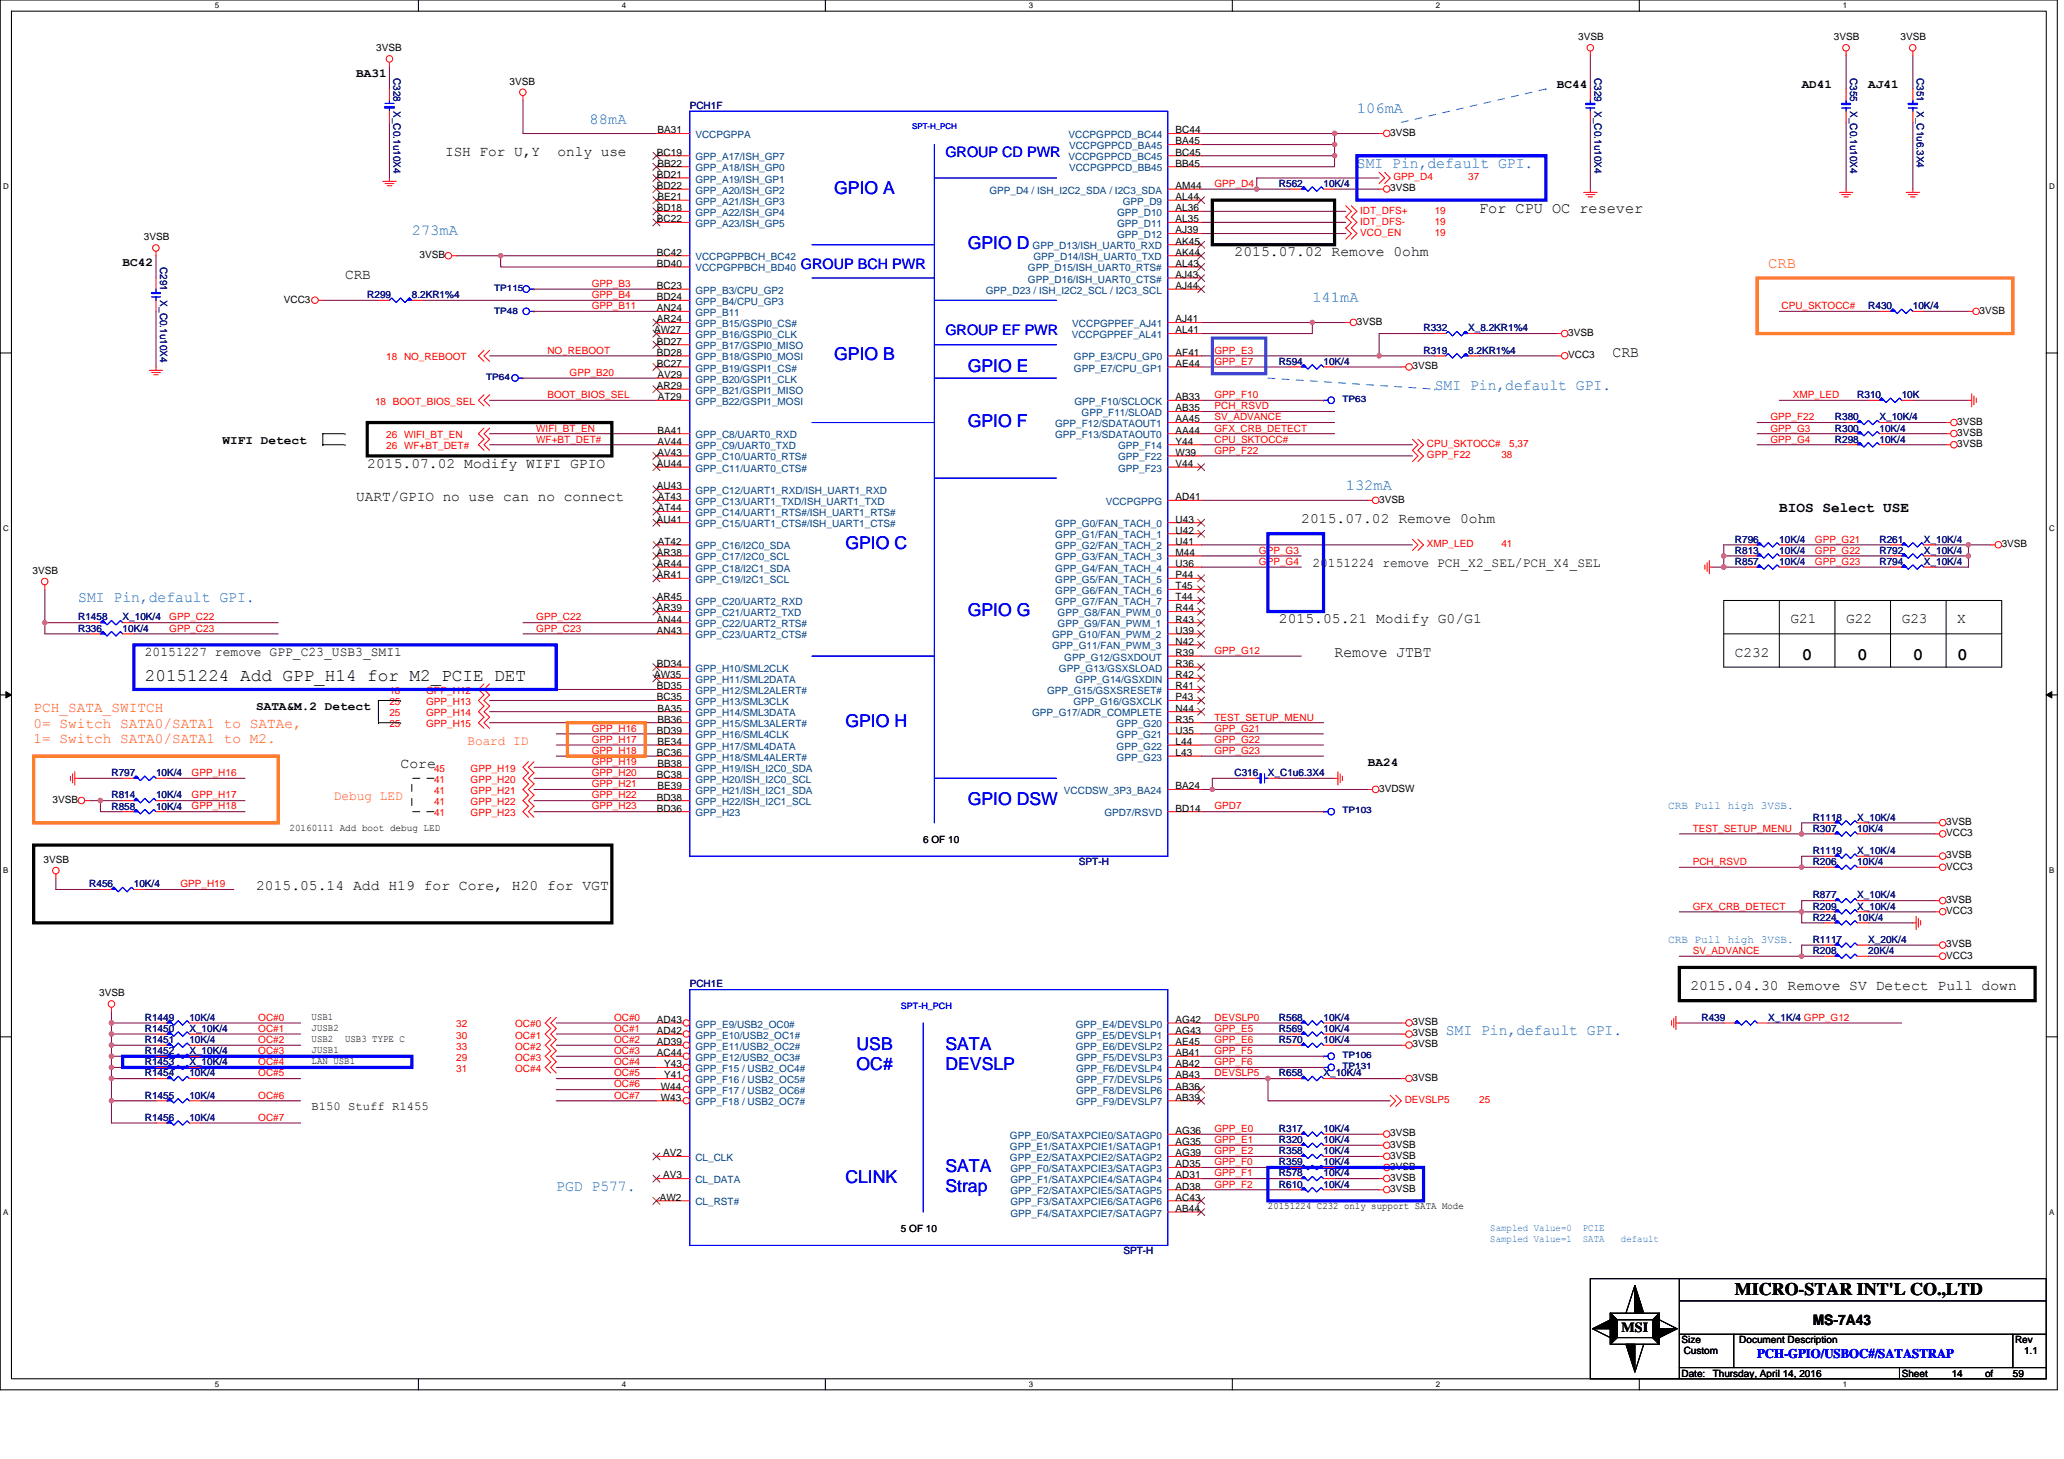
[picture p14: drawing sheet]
<svg xmlns="http://www.w3.org/2000/svg" width="297mm" height="210mm" viewBox="0 0 297 210" stroke-linecap="round" stroke-linejoin="round" font-family="sans-serif">
<defs><g id="words">
<g font-size="2.5" fill="#00f">
<text x="120.1" y="27.9">GPIO A</text>
<text x="139.3" y="35.9">GPIO D</text>
<text x="120.1" y="51.9">GPIO B</text>
<text x="139.3" y="53.5">GPIO E</text>
<text x="139.3" y="61.5">GPIO F</text>
<text x="121.7" y="79.1">GPIO C</text>
<text x="139.3" y="88.7">GPIO G</text>
<text x="121.7" y="104.7">GPIO H</text>
<text x="139.3" y="115.9">GPIO DSW</text>
<text x="123.3" y="151.1">USB</text>
<text x="123.3" y="154">OC#</text>
<text x="136.1" y="151.1">SATA</text>
<text x="136.1" y="154">DEVSLP</text>
<text x="121.7" y="170.3">CLINK</text>
<text x="136.1" y="168.7">SATA</text>
<text x="136.1" y="171.6">Strap</text>
</g>
<g font-size="2.5">
<text x="259.3" y="95">0</text>
<text x="267.3" y="95">0</text>
<text x="275.3" y="95">0</text>
<text x="281.7" y="95">0</text>
<text x="20.8" y="98">20151224 Add GPP_H14 for M2_PCIE DET</text>
<text x="249.7" y="186.3">MICRO-STAR INT'L CO.,LTD</text>
</g>
<g font-size="2.2" fill="#0080ff">
<text x="84.9" y="17.8">88mA</text>
<text x="195.3" y="16.2">106mA</text>
<text x="195.3" y="24.2">SMI Pin,default GPI.</text>
<text x="59.3" y="33.8">273mA</text>
<text x="188.9" y="43.4">141mA</text>
<text x="206.5" y="56.2">SMI Pin,default GPI.</text>
<text x="193.7" y="70.6">132mA</text>
<text x="11.3" y="86.6">SMI Pin,default GPI.</text>
<text x="208.1" y="149">SMI Pin,default GPI.</text>
<text x="80" y="171.4">PGD P577.</text>
</g>
<g font-size="2.2">
<text x="212.9" y="30.6">For CPU OC resever</text>
<text x="232.1" y="51.4">CRB</text>
<text x="192.1" y="94.6">Remove JTBT</text>
</g>
<text font-size="2.2" fill="#ff8000" x="254.5" y="38.6">CRB</text>
<g font-size="2.1">
<text x="64" y="22.5">ISH For U,Y</text>
<text x="80.2" y="22.5">only use</text>
<text x="49.7" y="40.1">CRB</text>
<text x="177.7" y="36.9">2015.07.02 Remove 0ohm</text>
<text x="52.8" y="67.3">2015.07.02 Modify WIFI GPIO</text>
<text x="51.3" y="72.1">UART/GPIO no use can no connect</text>
<text x="187.3" y="75.3">2015.07.02 Remove 0ohm</text>
<text x="256.1" y="73.7">BIOS Select USE</text>
<text x="184.1" y="89.7">2015.05.21 Modify G0/G1</text>
<text x="257.7" y="89.7">G21</text>
<text x="265.7" y="89.7">G22</text>
<text x="273.7" y="89.7">G23</text>
<text x="281.7" y="89.7">X</text>
<text x="249.7" y="94.5">C232</text>
<text x="57.7" y="110.5">Core</text>
<text x="36.8" y="128.1">2015.05.14 Add H19 for Core, H20 for VGT</text>
<text x="243.3" y="142.5">2015.04.30 Remove SV Detect Pull down</text>
<text x="260.9" y="190.8">MS-7A43</text>
</g>
<g font-size="2.1" fill="#00f">
<text x="136.1" y="22.6">GROUP CD PWR</text>
<text x="115.3" y="38.7">GROUP BCH PWR</text>
<text x="136.1" y="48.3">GROUP EF PWR</text>
</g>
<g font-size="2.1" fill="#ff8000">
<text x="4.8" y="102.5">PCH_SATA_SWITCH</text>
<text x="4.8" y="104.7">0= Switch SATA0/SATA1 to SATAe,</text>
<text x="4.8" y="107">1= Switch SATA0/SATA1 to M2.</text>
</g>
<text font-size="2" x="233.4" y="191.7">MSI</text>
<g font-size="1.9">
<text x="188.9" y="81.6">20151224 remove PCH_X2_SEL/PCH_X4_SEL</text>
<text x="20.8" y="94.4">20151227 remove GPP_C23_USB3_SMI1</text>
</g>
<g font-size="1.9" fill="#ff8000">
<text x="67.3" y="107.2">Board ID</text>
<text x="48" y="115.2">Debug LED</text>
</g>
<text font-size="1.9" fill="#00f" x="252.9" y="195.4">PCH-GPIO/USBOC#/SATASTRAP</text>
<g font-size="1.8">
<text x="51.3" y="11">BA31</text>
<text x="224.1" y="12.6">BC44</text>
<text x="259.3" y="12.6">AD41</text>
<text x="268.9" y="12.6">AJ41</text>
<text x="17.7" y="38.2">BC42</text>
<text x="32" y="63.8">WIFI Detect</text>
<text x="36.8" y="102.2">SATA&amp;M.2 Detect</text>
<text x="196.9" y="110.2">BA24</text>
<text x="44.8" y="159.8">B150 Stuff R1455</text>
</g>
<g font-size="1.6" fill="#0080ff">
<text x="240.1" y="116.5">CRB Pull high 3VSB.</text>
<text x="240.1" y="135.7">CRB Pull high 3VSB.</text>
</g>
<g font-size="1.4">
<text x="227.1" y="5.8">3VSB</text>
<text x="263.9" y="5.8">3VSB</text>
<text x="273.5" y="5.8">3VSB</text>
<text x="54.1" y="7.4">3VSB</text>
<text x="73.3" y="12.2">3VSB</text>
<text x="94.5" y="22.4">BC19</text>
<text x="94.6" y="24">BB22</text>
<text x="94.6" y="19.2">BA31</text>
<text x="169.2" y="20.8">BA45</text>
<text x="169.2" y="24">BB45</text>
<text x="169.2" y="19.2">BC44</text>
<text x="169.2" y="22.4">BC45</text>
<text x="200.1" y="19.5">3VSB</text>
<text x="94.5" y="25.6">BD21</text>
<text x="94.5" y="27.2">BD22</text>
<text x="94.6" y="28.8">BE21</text>
<text x="169.2" y="28.8">AL44</text>
<text x="169.2" y="27.2">AM44</text>
<text x="200.1" y="27.5">3VSB</text>
<text x="20.7" y="34.6">3VSB</text>
<text x="94.5" y="30.4">BD18</text>
<text x="94.5" y="32">BC22</text>
<text x="169.2" y="35.2">AK45</text>
<text x="169.2" y="30.4">AL36</text>
<text x="169.2" y="32">AL35</text>
<text x="169.2" y="33.6">AJ39</text>
<text x="60.4" y="37.1">3VSB</text>
<text x="94.5" y="41.6">BC23</text>
<text x="94.5" y="36.8">BC42</text>
<text x="94.5" y="38.4">BD40</text>
<text x="169.2" y="41.6">AJ44</text>
<text x="169.2" y="38.4">AL43</text>
<text x="169.2" y="40">AJ43</text>
<text x="169.2" y="36.8">AK44</text>
<text x="40.8" y="43.5">VCC3</text>
<text x="94.1" y="48">AW27</text>
<text x="94.5" y="46.4">AR24</text>
<text x="94.5" y="44.8">AN24</text>
<text x="94.5" y="43.2">BD24</text>
<text x="169.2" y="48">AL41</text>
<text x="169.2" y="46.4">AJ41</text>
<text x="195.3" y="46.7">3VSB</text>
<text x="284.9" y="45.1">3VSB</text>
<text x="94.5" y="52.8">BC27</text>
<text x="94.5" y="51.2">BD28</text>
<text x="94.5" y="49.6">BD27</text>
<text x="169.2" y="51.2">AF41</text>
<text x="169.2" y="52.8">AE44</text>
<text x="203.3" y="53.1">3VSB</text>
<text x="225.7" y="48.3">3VSB</text>
<text x="225.7" y="51.5">VCC3</text>
<text x="94.5" y="56">AR29</text>
<text x="94.6" y="54.4">AV29</text>
<text x="94.7" y="57.6">AT29</text>
<text x="169.2" y="57.6">AB33</text>
<text x="169.2" y="59.2">AB35</text>
<text x="94.6" y="64">AV44</text>
<text x="94.6" y="62.4">BA41</text>
<text x="94.6" y="65.6">AV43</text>
<text x="169.2" y="62.4">AA44</text>
<text x="169.2" y="60.8">AA45</text>
<text x="169.2" y="64">Y44</text>
<text x="169.2" y="65.6">W39</text>
<text x="281.7" y="61.2">3VSB</text>
<text x="281.7" y="64.3">3VSB</text>
<text x="281.7" y="62.7">3VSB</text>
<text x="94.5" y="67.2">AU44</text>
<text x="94.5" y="70.4">AU43</text>
<text x="94.7" y="72">AT43</text>
<text x="169.2" y="72">AD41</text>
<text x="169.2" y="67.2">V44</text>
<text x="94.5" y="75.2">AU41</text>
<text x="94.7" y="73.6">AT44</text>
<text x="169.2" y="75.2">U43</text>
<text x="169.2" y="76.8">U42</text>
<text x="198.5" y="72.3">3VSB</text>
<text x="4.7" y="82.6">3VSB</text>
<text x="94.5" y="83.2">AR41</text>
<text x="94.5" y="81.6">AR44</text>
<text x="94.5" y="80">AR38</text>
<text x="94.7" y="78.4">AT42</text>
<text x="169.2" y="78.4">U41</text>
<text x="169.2" y="80">M44</text>
<text x="169.2" y="81.6">U36</text>
<text x="169.2" y="83.2">P44</text>
<text x="288.1" y="78.7">3VSB</text>
<text x="94.5" y="89.6">AN44</text>
<text x="94.5" y="88">AR39</text>
<text x="94.5" y="86.4">AR45</text>
<text x="169.2" y="84.8">T45</text>
<text x="169.2" y="86.4">T44</text>
<text x="169.2" y="88">R44</text>
<text x="169.2" y="89.6">R43</text>
<text x="94.5" y="91.2">AN43</text>
<text x="94.5" y="96">BD34</text>
<text x="169.2" y="91.2">U39</text>
<text x="169.2" y="92.8">N42</text>
<text x="169.2" y="94.4">R39</text>
<text x="169.2" y="96">R36</text>
<text x="94.1" y="97.6">AW35</text>
<text x="94.5" y="99.2">BD35</text>
<text x="94.5" y="100.8">BC35</text>
<text x="169.2" y="97.6">R42</text>
<text x="169.2" y="99.2">R41</text>
<text x="169.2" y="100.8">P43</text>
<text x="94.5" y="105.6">BD39</text>
<text x="94.6" y="102.4">BA35</text>
<text x="94.6" y="104">BB36</text>
<text x="94.6" y="107.2">BE34</text>
<text x="169.2" y="104">R35</text>
<text x="169.2" y="105.6">U35</text>
<text x="169.2" y="107.2">L44</text>
<text x="169.2" y="102.4">N44</text>
<text x="94.5" y="108.8">BC36</text>
<text x="94.5" y="112">BC38</text>
<text x="94.6" y="110.4">BB38</text>
<text x="94.6" y="113.6">BE39</text>
<text x="169.2" y="108.8">L43</text>
<text x="169.2" y="113.6">BA24</text>
<text x="198.5" y="114">3VDSW</text>
<text x="7.6" y="115.5">3VSB</text>
<text x="41.7" y="119.6">20160111 Add boot debug LED</text>
<text x="94.5" y="115.2">BD38</text>
<text x="94.5" y="116.8">BD36</text>
<text x="169.2" y="116.8">BD14</text>
<text x="280.1" y="118.7">3VSB</text>
<text x="6.3" y="124.2">3VSB</text>
<text x="132.9" y="121.3">6 OF 10</text>
<text x="280.1" y="125.2">VCC3</text>
<text x="280.1" y="120.4">VCC3</text>
<text x="280.1" y="123.5">3VSB</text>
<text x="280.1" y="131.6">VCC3</text>
<text x="280.1" y="130">3VSB</text>
<text x="280.1" y="138">VCC3</text>
<text x="280.1" y="136.4">3VSB</text>
<text x="14.3" y="143.4">3VSB</text>
<text x="44.8" y="148.4">JUSB2</text>
<text x="44.8" y="146.8">USB1</text>
<text x="44.8" y="150">USB2</text>
<text x="49.7" y="150">USB3 TYPE C</text>
<text x="94.5" y="147.2">AD43</text>
<text x="94.5" y="148.8">AD42</text>
<text x="169.2" y="147.2">AG42</text>
<text x="169.2" y="148.8">AG43</text>
<text x="203.3" y="147.6">3VSB</text>
<text x="203.3" y="149.2">3VSB</text>
<text x="44.8" y="151.6">JUSB1</text>
<text x="44.8" y="153.2">LAN_USB1</text>
<text x="94.5" y="150.4">AD39</text>
<text x="94.5" y="152">AC44</text>
<text x="95.6" y="153.6">Y43</text>
<text x="95.6" y="155.2">Y41</text>
<text x="169.2" y="150.4">AE45</text>
<text x="169.2" y="152">AB41</text>
<text x="169.2" y="153.6">AB42</text>
<text x="169.2" y="155.2">AB43</text>
<text x="203.3" y="150.7">3VSB</text>
<text x="203.3" y="155.6">3VSB</text>
<text x="95.1" y="156.8">W44</text>
<text x="95.1" y="158.4">W43</text>
<text x="169.2" y="156.8">AB36</text>
<text x="169.2" y="158.4">AB39</text>
<text x="95.4" y="166.4">AV2</text>
<text x="169.2" y="163.2">AG36</text>
<text x="169.2" y="164.8">AG35</text>
<text x="169.2" y="166.4">AG39</text>
<text x="169.2" y="168">AD35</text>
<text x="200.1" y="163.6">3VSB</text>
<text x="200.1" y="165.2">3VSB</text>
<text x="200.1" y="166.8">3VSB</text>
<text x="95" y="172.8">AW2</text>
<text x="95.4" y="169.6">AV3</text>
<text x="169.2" y="169.6">AD31</text>
<text x="169.2" y="171.2">AD38</text>
<text x="169.2" y="172.8">AC43</text>
<text x="182.5" y="174">20151224 C232 only support SATA Mode</text>
<text x="200.1" y="168.4">3VSB</text>
<text x="200.1" y="170">3VSB</text>
<text x="200.1" y="171.6">3VSB</text>
<text x="129.7" y="177.3">5 OF 10</text>
<text x="169.2" y="174.4">AB44</text>
<text x="242" y="193.3">Size</text>
<text x="242.3" y="194.9">Custom</text>
<text x="250.3" y="193.3">Document Description</text>
<text x="290" y="193.3">Rev</text>
<text x="291.3" y="194.9">1.1</text>
<text x="242" y="198.1">Date:</text>
<text x="246.5" y="198.1">Thursday, April 14, 2016</text>
<text x="273.7" y="198.1">Sheet</text>
<text x="280.9" y="198.1">14</text>
<text x="285.7" y="198.1">of</text>
<text x="289.7" y="198.1">59</text>
</g>
<g font-size="1.4" fill="#000080">
<text x="56.6" y="11.2" transform="rotate(90 56.6 11.2)">C328</text>
<text x="229.5" y="11.2" transform="rotate(90 229.5 11.2)">C329</text>
<text x="266.3" y="11.2" transform="rotate(90 266.3 11.2)">C355</text>
<text x="275.9" y="11.2" transform="rotate(90 275.9 11.2)">C351</text>
<text x="56.6" y="16" transform="rotate(90 56.6 16)">X_C0.1u10X4</text>
<text x="99.3" y="15.7">PCH1F</text>
<text x="229.5" y="16" transform="rotate(90 229.5 16)">X_C0.1u10X4</text>
<text x="266.3" y="16" transform="rotate(90 266.3 16)">X_C0.1u10X4</text>
<text x="275.9" y="16" transform="rotate(90 275.9 16)">X_C1u6.3X4</text>
<text x="184.1" y="26.9">R562</text>
<text x="190.5" y="26.9">10K/4</text>
<text x="23" y="38.4" transform="rotate(90 23 38.4)">C291</text>
<text x="23" y="43.2" transform="rotate(90 23 43.2)">X_C0.1u10X4</text>
<text x="52.8" y="42.9">R299</text>
<text x="59.3" y="42.9">8.2KR1%4</text>
<text x="204.9" y="47.7">R332</text>
<text x="211.3" y="47.7">X_8.2KR1%4</text>
<text x="268.9" y="44.5">R430</text>
<text x="275.3" y="44.5">10K/4</text>
<text x="184.1" y="52.5">R594</text>
<text x="190.5" y="52.5">10K/4</text>
<text x="204.9" y="50.9">R319</text>
<text x="211.3" y="50.9">8.2KR1%4</text>
<text x="267.3" y="57.3">R310</text>
<text x="273.7" y="57.3">10K</text>
<text x="264.1" y="60.5">R380</text>
<text x="264.1" y="63.7">R298</text>
<text x="264.1" y="62.1">R300</text>
<text x="270.5" y="60.5">X_10K/4</text>
<text x="270.5" y="63.7">10K/4</text>
<text x="270.5" y="62.1">10K/4</text>
<text x="249.7" y="81.3">R857</text>
<text x="249.7" y="78.1">R796</text>
<text x="249.7" y="79.7">R813</text>
<text x="256.1" y="81.3">10K/4</text>
<text x="256.1" y="78.1">10K/4</text>
<text x="256.1" y="79.7">10K/4</text>
<text x="270.5" y="78.1">R261</text>
<text x="270.5" y="81.3">R794</text>
<text x="270.5" y="79.7">R792</text>
<text x="276.9" y="78.1">X_10K/4</text>
<text x="276.9" y="81.3">X_10K/4</text>
<text x="276.9" y="79.7">X_10K/4</text>
<text x="11.3" y="89.3">R1458</text>
<text x="17.6" y="89.3">X_10K/4</text>
<text x="11.3" y="90.9">R336</text>
<text x="17.6" y="90.9">10K/4</text>
<text x="16" y="111.7">R797</text>
<text x="22.5" y="111.7">10K/4</text>
<text x="177.7" y="111.7">C316</text>
<text x="182.5" y="111.7">X_C1u6.3X4</text>
<text x="16" y="116.5">R858</text>
<text x="16" y="114.9">R814</text>
<text x="22.5" y="116.5">10K/4</text>
<text x="22.5" y="114.9">10K/4</text>
<text x="260.9" y="118.1">R1118</text>
<text x="260.9" y="119.7">R307</text>
<text x="267.3" y="118.1">X_10K/4</text>
<text x="267.3" y="119.7">10K/4</text>
<text x="155.3" y="124.5">SPT-H</text>
<text x="260.9" y="122.9">R1119</text>
<text x="260.9" y="124.5">R206</text>
<text x="267.3" y="122.9">X_10K/4</text>
<text x="267.3" y="124.5">10K/4</text>
<text x="12.8" y="127.7">R456</text>
<text x="19.3" y="127.7">10K/4</text>
<text x="260.9" y="129.3">R877</text>
<text x="260.9" y="130.9">R209</text>
<text x="267.3" y="129.3">X_10K/4</text>
<text x="267.3" y="130.9">X_10K/4</text>
<text x="260.9" y="137.3">R208</text>
<text x="260.9" y="132.5">R224</text>
<text x="260.9" y="135.7">R1117</text>
<text x="267.3" y="132.5">10K/4</text>
<text x="268.9" y="137.3">20K/4</text>
<text x="268.9" y="135.7">X_20K/4</text>
<text x="99.3" y="142.1">PCH1E</text>
<text x="20.8" y="146.9">R1449</text>
<text x="20.8" y="148.5">R1450</text>
<text x="27.3" y="146.9">10K/4</text>
<text x="27.3" y="148.5">X_10K/4</text>
<text x="184.1" y="148.5">R569</text>
<text x="184.1" y="146.9">R568</text>
<text x="190.5" y="148.5">10K/4</text>
<text x="190.5" y="146.9">10K/4</text>
<text x="244.9" y="146.9">R439</text>
<text x="254.5" y="146.9">X_1K/4 GPP_G12</text>
<text x="20.8" y="151.7">R1452</text>
<text x="20.8" y="154.9">R1454</text>
<text x="20.8" y="153.3">R1453</text>
<text x="20.8" y="150.1">R1451</text>
<text x="27.3" y="151.7">X_10K/4</text>
<text x="27.3" y="154.9">10K/4</text>
<text x="27.3" y="153.3">X_10K/4</text>
<text x="27.3" y="150.1">10K/4</text>
<text x="184.1" y="150.1">R570</text>
<text x="184.1" y="154.9">R658</text>
<text x="190.5" y="150.1">10K/4</text>
<text x="190.5" y="154.9">X_10K/4</text>
<text x="20.8" y="158.1">R1455</text>
<text x="20.8" y="161.3">R1456</text>
<text x="27.3" y="158.1">10K/4</text>
<text x="27.3" y="161.3">10K/4</text>
<text x="184.1" y="162.9">R317</text>
<text x="184.1" y="166.1">R358</text>
<text x="184.1" y="164.5">R320</text>
<text x="184.1" y="167.7">R359</text>
<text x="190.5" y="162.9">10K/4</text>
<text x="190.5" y="166.1">10K/4</text>
<text x="190.5" y="164.5">10K/4</text>
<text x="190.5" y="167.7">10K/4</text>
<text x="184.1" y="169.3">R578</text>
<text x="184.1" y="170.9">R610</text>
<text x="190.5" y="169.3">10K/4</text>
<text x="190.5" y="170.9">10K/4</text>
<text x="161.7" y="180.5">SPT-H</text>
</g>
<g font-size="1.4" fill="#004080">
<text x="100.1" y="23.1">GPP_A17/ISH_GP7</text>
<text x="100.1" y="19.9">VCCPGPPA</text>
<text x="153.8" y="19.9">VCCPGPPCD_BC44</text>
<text x="153.8" y="23.1">VCCPGPPCD_BC45</text>
<text x="153.9" y="21.5">VCCPGPPCD_BA45</text>
<text x="100.1" y="24.7">GPP_A18/ISH_GP0</text>
<text x="100.1" y="26.3">GPP_A19/ISH_GP1</text>
<text x="100.1" y="27.9">GPP_A20/ISH_GP2</text>
<text x="100.1" y="29.5">GPP_A21/ISH_GP3</text>
<text x="142.4" y="27.9">GPP_D4 / ISH_I2C2_SDA / I2C3_SDA</text>
<text x="153.9" y="24.7">VCCPGPPCD_BB45</text>
<text x="161.6" y="29.5">GPP_D9</text>
<text x="100.1" y="31.1">GPP_A22/ISH_GP4</text>
<text x="100.1" y="32.7">GPP_A23/ISH_GP5</text>
<text x="148.6" y="35.9">GPP_D13/ISH_UART0_RXD</text>
<text x="160.8" y="31.1">GPP_D10</text>
<text x="160.8" y="32.7">GPP_D11</text>
<text x="160.8" y="34.3">GPP_D12</text>
<text x="100.1" y="37.5">VCCPGPPBCH_BC42</text>
<text x="100.1" y="39.1">VCCPGPPBCH_BD40</text>
<text x="147.9" y="39.1">GPP_D15/ISH_UART0_RTS#</text>
<text x="147.9" y="40.7">GPP_D16/ISH_UART0_CTS#</text>
<text x="148.7" y="37.5">GPP_D14/ISH_UART0_TXD</text>
<text x="100.1" y="47.1">GPP_B15/GSPI0_CS#</text>
<text x="100.1" y="45.5">GPP_B11</text>
<text x="100.1" y="42.3">GPP_B3/CPU_GP2</text>
<text x="100.1" y="43.9">GPP_B4/CPU_GP3</text>
<text x="141.9" y="42.3">GPP_D23 / ISH_I2C2_SCL / I2C3_SCL</text>
<text x="154.3" y="47.1">VCCPGPPEF_AJ41</text>
<text x="100.1" y="53.5">GPP_B19/GSPI1_CS#</text>
<text x="100.1" y="51.9">GPP_B18/GSPI0_MOSI</text>
<text x="100.1" y="50.3">GPP_B17/GSPI0_MISO</text>
<text x="100.1" y="48.7">GPP_B16/GSPI0_CLK</text>
<text x="154.2" y="48.7">VCCPGPPEF_AL41</text>
<text x="154.6" y="51.9">GPP_E3/CPU_GP0</text>
<text x="154.6" y="53.5">GPP_E7/CPU_GP1</text>
<text x="100.1" y="58.3">GPP_B22/GSPI1_MOSI</text>
<text x="100.1" y="56.7">GPP_B21/GSPI1_MISO</text>
<text x="100.1" y="55.1">GPP_B20/GSPI1_CLK</text>
<text x="154.6" y="58.3">GPP_F10/SCLOCK</text>
<text x="155.7" y="59.9">GPP_F11/SLOAD</text>
<text x="100.1" y="64.7">GPP_C9/UART0_TXD</text>
<text x="100.1" y="63.1">GPP_C8/UART0_RXD</text>
<text x="151.8" y="63.1">GPP_F13/SDATAOUT0</text>
<text x="151.8" y="61.5">GPP_F12/SDATAOUT1</text>
<text x="160.9" y="64.7">GPP_F14</text>
<text x="100.1" y="67.9">GPP_C11/UART0_CTS#</text>
<text x="100.1" y="66.3">GPP_C10/UART0_RTS#</text>
<text x="100.1" y="71.1">GPP_C12/UART1_RXD/ISH_UART1_RXD</text>
<text x="160.9" y="66.3">GPP_F22</text>
<text x="160.9" y="67.9">GPP_F23</text>
<text x="100.1" y="75.9">GPP_C15/UART1_CTS#/ISH_UART1_CTS#</text>
<text x="100.1" y="74.3">GPP_C14/UART1_RTS#/ISH_UART1_RTS#</text>
<text x="100.1" y="72.7">GPP_C13/UART1_TXD/ISH_UART1_TXD</text>
<text x="151.9" y="75.9">GPP_G0/FAN_TACH_0</text>
<text x="151.9" y="77.5">GPP_G1/FAN_TACH_1</text>
<text x="159.1" y="72.7">VCCPGPPG</text>
<text x="100.1" y="83.9">GPP_C19/I2C1_SCL</text>
<text x="100.1" y="82.3">GPP_C18/I2C1_SDA</text>
<text x="100.1" y="80.7">GPP_C17/I2C0_SCL</text>
<text x="100.1" y="79.1">GPP_C16/I2C0_SDA</text>
<text x="151.9" y="79.1">GPP_G2/FAN_TACH_2</text>
<text x="151.9" y="80.7">GPP_G3/FAN_TACH_3</text>
<text x="151.9" y="82.3">GPP_G4/FAN_TACH_4</text>
<text x="151.9" y="83.9">GPP_G5/FAN_TACH_5</text>
<text x="100.1" y="88.7">GPP_C21/UART2_TXD</text>
<text x="100.1" y="87.1">GPP_C20/UART2_RXD</text>
<text x="151.9" y="85.5">GPP_G6/FAN_TACH_6</text>
<text x="151.9" y="87.1">GPP_G7/FAN_TACH_7</text>
<text x="152.2" y="88.7">GPP_G8/FAN_PWM_0</text>
<text x="100.1" y="91.9">GPP_C23/UART2_CTS#</text>
<text x="100.1" y="90.3">GPP_C22/UART2_RTS#</text>
<text x="151.4" y="91.9">GPP_G10/FAN_PWM_2</text>
<text x="151.4" y="93.5">GPP_G11/FAN_PWM_3</text>
<text x="152.2" y="90.3">GPP_G9/FAN_PWM_1</text>
<text x="153.2" y="95.1">GPP_G12/GSXDOUT</text>
<text x="100.1" y="96.7">GPP_H10/SML2CLK</text>
<text x="100.1" y="98.3">GPP_H11/SML2DATA</text>
<text x="100.1" y="99.9">GPP_H12/SML2ALERT#</text>
<text x="100.1" y="101.5">GPP_H13/SML3CLK</text>
<text x="150.7" y="99.9">GPP_G15/GSXSRESET#</text>
<text x="152.4" y="96.7">GPP_G13/GSXSLOAD</text>
<text x="154.5" y="101.5">GPP_G16/GSXCLK</text>
<text x="154.8" y="98.3">GPP_G14/GSXDIN</text>
<text x="100.1" y="103.1">GPP_H14/SML3DATA</text>
<text x="100.1" y="104.7">GPP_H15/SML3ALERT#</text>
<text x="100.1" y="106.3">GPP_H16/SML4CLK</text>
<text x="100.1" y="107.9">GPP_H17/SML4DATA</text>
<text x="148.5" y="103.1">GPP_G17/ADR_COMPLETE</text>
<text x="160.7" y="104.7">GPP_G20</text>
<text x="160.7" y="106.3">GPP_G21</text>
<text x="160.7" y="107.9">GPP_G22</text>
<text x="100.1" y="109.5">GPP_H18/SML4ALERT#</text>
<text x="100.1" y="111.1">GPP_H19/ISH_I2C0_SDA</text>
<text x="100.1" y="112.7">GPP_H20/ISH_I2C0_SCL</text>
<text x="160.7" y="109.5">GPP_G23</text>
<text x="100.1" y="114.3">GPP_H21/ISH_I2C1_SDA</text>
<text x="100.1" y="115.9">GPP_H22/ISH_I2C1_SCL</text>
<text x="100.1" y="117.5">GPP_H23</text>
<text x="153.1" y="114.3">VCCDSW_3P3_BA24</text>
<text x="159" y="117.5">GPD7/RSVD</text>
<text x="100.1" y="147.9">GPP_E9/USB2_OC0#</text>
<text x="100.1" y="149.5">GPP_E10/USB2_OC1#</text>
<text x="154.8" y="147.9">GPP_E4/DEVSLP0</text>
<text x="154.8" y="149.5">GPP_E5/DEVSLP1</text>
<text x="100.1" y="151.1">GPP_E11/USB2_OC2#</text>
<text x="100.1" y="152.7">GPP_E12/USB2_OC3#</text>
<text x="100.1" y="154.3">GPP_F15 / USB2_OC4#</text>
<text x="100.1" y="155.9">GPP_F16 / USB2_OC5#</text>
<text x="154.8" y="151.1">GPP_E6/DEVSLP2</text>
<text x="154.9" y="152.7">GPP_F5/DEVSLP3</text>
<text x="154.9" y="154.3">GPP_F6/DEVSLP4</text>
<text x="154.9" y="155.9">GPP_F7/DEVSLP5</text>
<text x="100.1" y="157.5">GPP_F17 / USB2_OC6#</text>
<text x="100.1" y="159.1">GPP_F18 / USB2_OC7#</text>
<text x="154.9" y="157.5">GPP_F8/DEVSLP6</text>
<text x="154.9" y="159.1">GPP_F9/DEVSLP7</text>
<text x="100.1" y="167.1">CL_CLK</text>
<text x="145.3" y="163.9">GPP_E0/SATAXPCIE0/SATAGP0</text>
<text x="145.3" y="165.5">GPP_E1/SATAXPCIE1/SATAGP1</text>
<text x="145.3" y="167.1">GPP_E2/SATAXPCIE2/SATAGP2</text>
<text x="100.1" y="170.3">CL_DATA</text>
<text x="100.1" y="173.5">CL_RST#</text>
<text x="145.4" y="168.7">GPP_F0/SATAXPCIE3/SATAGP3</text>
<text x="145.4" y="170.3">GPP_F1/SATAXPCIE4/SATAGP4</text>
<text x="145.4" y="171.9">GPP_F2/SATAXPCIE5/SATAGP5</text>
<text x="145.4" y="173.5">GPP_F3/SATAXPCIE6/SATAGP6</text>
<text x="145.4" y="175.1">GPP_F4/SATAXPCIE7/SATAGP7</text>
</g>
<g font-size="1.4" fill="#f00">
<text x="174.8" y="26.9">GPP_D4</text>
<text x="200.6" y="26">GPP_D4</text>
<text x="211.3" y="26">37</text>
<text x="195.7" y="30.7">IDT_DFS+</text>
<text x="195.7" y="32.3">IDT_DFS-</text>
<text x="195.7" y="34">VCO_EN</text>
<text x="206.5" y="30.7">19</text>
<text x="206.5" y="32.3">19</text>
<text x="206.5" y="34">19</text>
<text x="85.2" y="41.3">GPP_B3</text>
<text x="85.2" y="44.5">GPP_B11</text>
<text x="85.2" y="42.9">GPP_B4</text>
<text x="256.4" y="44.5">CPU_SKTOCC#</text>
<text x="55.6" y="51.9">18 NO_REBOOT</text>
<text x="78.8" y="50.9">NO_REBOOT</text>
<text x="174.8" y="50.9">GPP_E3</text>
<text x="174.8" y="52.5">GPP_E7</text>
<text x="54" y="58.3">18 BOOT_BIOS_SEL</text>
<text x="78.8" y="57.3">BOOT_BIOS_SEL</text>
<text x="82" y="54.1">GPP_B20</text>
<text x="174.8" y="57.3">GPP_F10</text>
<text x="174.8" y="58.9">PCH_RSVD</text>
<text x="258" y="57.3">XMP_LED</text>
<text x="55.6" y="64.7">26 WF+BT_DET#</text>
<text x="55.6" y="63.1">26 WIFI_BT_EN</text>
<text x="77.2" y="63.7">WF+BT_DET#</text>
<text x="77.2" y="62.1">WIFI_BT_EN</text>
<text x="174.8" y="63.7">CPU_SKTOCC#</text>
<text x="174.8" y="60.5">SV_ADVANCE</text>
<text x="174.8" y="62.1">GFX_CRB_DETECT</text>
<text x="174.8" y="65.3">GPP_F22</text>
<text x="205.4" y="64.3">CPU_SKTOCC#</text>
<text x="205.4" y="66">GPP_F22</text>
<text x="216.1" y="66">38</text>
<text x="217.2" y="64.3">5,37</text>
<text x="254.8" y="60.5">GPP_F22</text>
<text x="254.8" y="63.7">GPP_G4</text>
<text x="254.8" y="62.1">GPP_G3</text>
<text x="181.2" y="79.7">GPP_G3</text>
<text x="181.2" y="81.3">GPP_G4</text>
<text x="205.4" y="78.7">XMP_LED</text>
<text x="216.1" y="78.7">41</text>
<text x="261.2" y="78.1">GPP_G21</text>
<text x="261.2" y="79.7">GPP_G22</text>
<text x="261.2" y="81.3">GPP_G23</text>
<text x="24.4" y="89.3">GPP_C22</text>
<text x="77.2" y="89.3">GPP_C22</text>
<text x="24.4" y="90.9">GPP_C23</text>
<text x="77.2" y="90.9">GPP_C23</text>
<text x="174.8" y="94.1">GPP_G12</text>
<text x="56" y="99.9">18</text>
<text x="56" y="101.5">25</text>
<text x="61.3" y="99.9">GPP_H12</text>
<text x="61.3" y="101.5">GPP_H13</text>
<text x="56" y="104.7">25</text>
<text x="56" y="103.1">25</text>
<text x="61.3" y="104.7">GPP_H15</text>
<text x="61.3" y="103.1">GPP_H14</text>
<text x="85.2" y="105.3">GPP_H16</text>
<text x="85.2" y="106.9">GPP_H17</text>
<text x="174.8" y="103.7">TEST_SETUP_MENU</text>
<text x="174.8" y="105.3">GPP_G21</text>
<text x="174.8" y="106.9">GPP_G22</text>
<text x="27.6" y="111.7">GPP_H16</text>
<text x="62.5" y="111.1">45</text>
<text x="62.5" y="112.7">41</text>
<text x="67.7" y="111.1">GPP_H19</text>
<text x="67.7" y="112.7">GPP_H20</text>
<text x="85.2" y="108.5">GPP_H18</text>
<text x="85.2" y="113.3">GPP_H21</text>
<text x="85.2" y="110.1">GPP_H19</text>
<text x="85.2" y="111.7">GPP_H20</text>
<text x="174.8" y="108.5">GPP_G23</text>
<text x="27.6" y="114.9">GPP_H17</text>
<text x="27.6" y="116.5">GPP_H18</text>
<text x="62.5" y="114.3">41</text>
<text x="62.5" y="115.9">41</text>
<text x="62.5" y="117.5">41</text>
<text x="67.7" y="114.3">GPP_H21</text>
<text x="67.7" y="115.9">GPP_H22</text>
<text x="67.7" y="117.5">GPP_H23</text>
<text x="85.2" y="114.9">GPP_H22</text>
<text x="85.2" y="116.5">GPP_H23</text>
<text x="174.8" y="116.5">GPD7</text>
<text x="243.6" y="119.7">TEST_SETUP_MENU</text>
<text x="243.6" y="124.5">PCH_RSVD</text>
<text x="26" y="127.7">GPP_H19</text>
<text x="243.6" y="130.9">GFX_CRB_DETECT</text>
<text x="243.6" y="137.3">SV_ADVANCE</text>
<text x="37.2" y="146.9">OC#0</text>
<text x="37.2" y="148.5">OC#1</text>
<text x="65.7" y="147.9">32</text>
<text x="65.7" y="149.5">30</text>
<text x="74.1" y="147.9">OC#0</text>
<text x="74.1" y="149.5">OC#1</text>
<text x="88.4" y="146.9">OC#0</text>
<text x="88.4" y="148.5">OC#1</text>
<text x="174.8" y="148.5">GPP_E5</text>
<text x="174.8" y="146.9">DEVSLP0</text>
<text x="37.2" y="153.3">OC#4</text>
<text x="37.2" y="154.9">OC#5</text>
<text x="37.2" y="150.1">OC#2</text>
<text x="37.2" y="151.7">OC#3</text>
<text x="65.7" y="152.7">29</text>
<text x="65.7" y="154.3">31</text>
<text x="65.7" y="151.1">33</text>
<text x="74.1" y="152.7">OC#3</text>
<text x="74.1" y="154.3">OC#4</text>
<text x="74.1" y="151.1">OC#2</text>
<text x="88.4" y="153.3">OC#4</text>
<text x="88.4" y="154.9">OC#5</text>
<text x="88.4" y="150.1">OC#2</text>
<text x="88.4" y="151.7">OC#3</text>
<text x="174.8" y="151.7">GPP_F5</text>
<text x="174.8" y="154.9">DEVSLP5</text>
<text x="174.8" y="153.3">GPP_F6</text>
<text x="174.8" y="150.1">GPP_E6</text>
<text x="37.2" y="158.1">OC#6</text>
<text x="37.2" y="161.3">OC#7</text>
<text x="88.4" y="156.5">OC#6</text>
<text x="88.4" y="158.1">OC#7</text>
<text x="202.2" y="158.7">DEVSLP5</text>
<text x="212.9" y="158.7">25</text>
<text x="174.8" y="164.5">GPP_E1</text>
<text x="174.8" y="162.9">GPP_E0</text>
<text x="174.8" y="166.1">GPP_E2</text>
<text x="174.8" y="167.7">GPP_F0</text>
<text x="174.8" y="170.9">GPP_F2</text>
<text x="174.8" y="169.3">GPP_F1</text>
</g>
<g font-size="1.4" fill="#0080ff">
<text x="214.5" y="177.2">Sampled Value=0</text>
<text x="214.5" y="178.7">Sampled Value=1</text>
<text x="227.8" y="177.2">PCIE</text>
<text x="227.8" y="178.7">SATA</text>
<text x="233.3" y="178.7">default</text>
</g>
<g font-size="1.3" fill="#000080">
<text x="71.1" y="42">TP115</text>
<text x="71.1" y="45.1">TP48</text>
<text x="70" y="54.8">TP64</text>
<text x="193.2" y="57.8">TP63</text>
<text x="193.2" y="117">TP103</text>
<text x="193.2" y="153.8">TP131</text>
<text x="193.2" y="152.2">TP106</text>
</g>
<text font-size="1.3" fill="#00f" x="129.7" y="145.2">SPT-H_PCH</text>
<g font-size="1.1">
<text x="30.9" y="1.2">5</text>
<text x="89.5" y="1.2">4</text>
<text x="148.1" y="1.2">3</text>
<text x="206.6" y="1.2">2</text>
<text x="265.2" y="1.2">1</text>
<text x=".4" y="27.2">D</text>
<text x="294.9" y="27.2">D</text>
<text x=".4" y="76.4">C</text>
<text x="294.9" y="76.4">C</text>
<text x=".4" y="125.6">B</text>
<text x="294.9" y="125.6">B</text>
<text x=".4" y="174.8">A</text>
<text x="294.9" y="174.8">A</text>
<text x="30.9" y="199.6">5</text>
<text x="89.5" y="199.6">4</text>
<text x="148.1" y="199.6">3</text>
<text x="206.6" y="199.6">2</text>
<text x="265.2" y="199.6">1</text>
</g>
<text font-size="1.1" fill="#00f" x="131.3" y="18.6">SPT-H_PCH</text>
</g></defs>
<path d="M0 0h296.1v200h-296.1zM1.6 1.6h292.9v196.8h-292.9z" fill="none" stroke="#000" stroke-width=".15"/>
<g fill="#fff">
<path d="M30.9 .2h.6v1.2h-.6z"/>
<path d="M30.9 198.6h.6v1.3h-.6z"/>
</g>
<path d="M60.2 0v1.6M60.2 198.4v1.6" fill="none" stroke="#000" stroke-width=".15"/>
<g fill="#fff">
<path d="M89.5 .2h.6v1.2h-.6z"/>
<path d="M89.5 198.6h.6v1.3h-.6z"/>
</g>
<path d="M118.8 0v1.6M118.8 198.4v1.6" fill="none" stroke="#000" stroke-width=".15"/>
<g fill="#fff">
<path d="M148.1 .2h.6v1.2h-.6z"/>
<path d="M148.1 198.6h.6v1.3h-.6z"/>
</g>
<path d="M177.4 0v1.6M177.4 198.4v1.6" fill="none" stroke="#000" stroke-width=".15"/>
<g fill="#fff">
<path d="M206.6 .2h.6v1.2h-.6z"/>
<path d="M206.6 198.6h.6v1.3h-.6z"/>
</g>
<path d="M235.9 0v1.6M235.9 198.4v1.6" fill="none" stroke="#000" stroke-width=".15"/>
<g fill="#fff">
<path d="M265.2 .2h.6v1.2h-.6z"/>
<path d="M265.2 198.6h.6v1.3h-.6z"/>
<path d="M.4 26.2h.8v1.3h-.8z"/>
<path d="M294.9 26.2h.8v1.3h-.8z"/>
<path d="M.4 75.4h.8v1.3h-.8z"/>
<path d="M294.9 75.4h.8v1.3h-.8z"/>
</g>
<path d="M0 50.8h1.6M294.5 50.8h1.6" fill="none" stroke="#000" stroke-width=".15"/>
<g fill="#fff">
<path d="M.4 124.6h.8v1.3h-.8z"/>
<path d="M294.9 124.6h.7v1.3h-.7z"/>
</g>
<path d="M0 100h1.6M294.5 100h1.6" fill="none" stroke="#000" stroke-width=".15"/>
<path d="M.8 99.5l.8 .5-.8 .5zM294.5 100l.8-.5v1z" fill="#000" stroke="#000" stroke-width=".14"/>
<g fill="#fff">
<path d="M.4 173.8h.8v1.3h-.8z"/>
<path d="M294.9 173.8h.7v1.3h-.7z"/>
</g>
<g fill="none" stroke="#000" stroke-width=".15">
<path d="M248.1 91.2h40M248.1 86.4h40v9.6h-40zM256.1 86.4v9.6M264.1 86.4v9.6M272.1 86.4v9.6M280.1 86.4v9.6M0 149.2h1.6M294.5 149.2h1.6M228.9 184h65.6v14.4h-65.6zM229.2 191.2l2.6 1.3M231.8 189h7v4.5h-7zM231.8 189l.9 .9"/>
<path d="M232.7 189.9h5.1v2.6h-5.1zM232.7 192.5l-.9 1M235.3 185l-1.3 4M236.6 193.5l-1.3 4M237.8 192.5l1 1M238.8 189l-1 .9M238.8 189.9l2.6 1.3M241.7 187.2h52.8M241.7 184v14.4M241.7 192h52.8M241.7 196.8h52.8M249.5 192v4.8"/>
<path d="M273.4 196.8v1.6M289.7 192v4.8"/>
</g>
<g fill="none" stroke="#800040" stroke-width=".15">
<path d="M56 17.6v8M56 9.6v3.2M75.3 14.4v4.8h19.2M172.9 19.2h19.2M192.1 19.2h6.4M192.1 19.2v1.6M228.9 8v4.8M228.9 17.6v9.6M265.7 8v4.8M265.7 17.6v9.6M275.3 8v4.8M275.3 17.6v9.6"/>
<path d="M22.5 36.8v3.2M65.7 36.8h6.3M72 36.8h22.5M72 36.8v1.6h22.5M172.9 30.4h20.8M172.9 32h20.8M172.9 33.6h20.8M172.9 20.8h19.2M172.9 22.4h19.2M172.9 27.2h8M180.9 27.2h4.8M192.1 27.2h6.4"/>
<path d="M192.1 22.4v1.6h-19.2M192.1 20.8v1.6M198.5 25.6h-17.6v1.6M22.5 44.8v8M46.5 43.2h8M60.9 43.2h33.6M70.5 51.2h24M70.5 57.6h24M75.3 54.4h19.2M76.9 44.8h17.6M76.9 41.6h17.6M172.9 46.4h16"/>
<path d="M172.9 51.2h25.6M172.9 57.6h17.6M172.9 59.2h19.2M172.9 52.8h12.8M188.9 46.4v1.6h-16M188.9 46.4h4.8M192.1 52.8h9.6M198.5 51.2h8M206.5 48h-8v3.2M212.9 48h11.2M212.9 51.2h11.2M256.1 57.6h12.8"/>
<path d="M256.1 44.8h14.4M275.3 57.6h8M276.9 44.8h6.4M70.5 64h24M70.5 62.4h24M172.9 65.6h30.4M172.9 78.4h30.4M172.9 72h24M172.9 64h30.4M172.9 60.8h19.2M172.9 62.4h19.2M251.3 78.4h-3.2v1.6"/>
<path d="M252.9 64h12.8M252.9 60.8h12.8M252.9 62.4h12.8M257.7 78.4h14.4M272.1 60.8h8M272.1 64h8M272.1 62.4h8M278.5 78.4h4.8M283.3 78.4h3.2M283.3 78.4v1.6M6.5 89.6h6.3M6.5 89.6v1.6h6.3"/>
<path d="M6.5 84.8v4.8M19.3 91.2h20.7M19.3 89.6h20.7M70.5 99.2h24M75.3 91.2h19.2M75.3 89.6h19.2M172.9 94.4h14.4M172.9 80h14.4M172.9 81.6h14.4M246.5 81.6h1.6M248.1 80h3.2M248.1 80v1.6h3.2"/>
<path d="M257.7 80h14.4M257.7 81.6h14.4M278.5 80h4.8M283.3 80v1.6h-4.8M11.3 112h6.3M12.8 115.2h1.7M14.5 115.2h3.1M14.5 115.2v1.6h3.1M24 115.2h11.3M24 116.8h11.3M24 112h11.3M70.5 102.4h24"/>
<path d="M70.5 100.8h24M70.5 104h24M76.9 113.6h17.6M76.9 115.2h17.6M76.9 116.8h17.6M76.9 110.4h17.6M76.9 112h17.6M80 105.6h14.5M80 107.2h14.5M80 108.8h14.5M172.9 104h17.6M172.9 105.6h17.6"/>
<path d="M172.9 107.2h17.6M172.9 108.8h17.6M172.9 113.6h1.6M172.9 116.8h17.6M179.3 112h-4.8v1.6h22.4M184.1 112h8M262.5 118.4h-3.2v1.6M268.9 118.4h9.6M8 126.4v1.6h6.5M20.8 128h12.9M241.7 124.8h17.6M241.7 131.2h17.6v1.6h3.2"/>
<path d="M241.7 120h17.6M241.7 137.6h17.6M259.3 120h3.2M259.3 124.8h3.2M259.3 137.6h3.2M262.5 123.2h-3.2v1.6M262.5 129.6h-3.2v1.6h3.2M262.5 136h-3.2v1.6M268.9 123.2h9.6M268.9 124.8h9.6M268.9 137.6h9.6M268.9 131.2h9.6"/>
<path d="M268.9 120h9.6M268.9 129.6h9.6M268.9 136h9.6M268.9 132.8h6.4M16 147.2v1.6M16 145.6v1.6M16 155.2v3.2M16 150.4v1.6M16 153.6v1.6M16 148.8v1.6M16 152v1.6M16 158.4v3.2h6.5"/>
<path d="M16 150.4h6.5M16 152h6.5M16 153.6h6.5M16 155.2h6.5M16 148.8h6.5M16 147.2h6.5M16 158.4h6.5M28.8 153.6h14.5M28.8 147.2h14.5M28.8 155.2h14.5M28.8 158.4h14.5M28.8 148.8h14.5"/>
<path d="M28.8 150.4h14.5M28.8 152h14.5M80 153.6h14.5M80 147.2h14.5M80 155.2h14.5M80 156.8h14.5M80 158.4h14.5M80 148.8h14.5M80 150.4h14.5M80 152h14.5M172.9 153.6h17.6M172.9 150.4h12.8"/>
<path d="M172.9 147.2h12.8M172.9 152h17.6M172.9 148.8h12.8M172.9 155.2h9.6M182.5 155.2v3.2h17.6M182.5 155.2h3.2M192.1 147.2h9.6M192.1 148.8h9.6M192.1 150.4h9.6M192.1 155.2h9.6M241.7 147.2h6.4M254.5 147.2h19.2"/>
<path d="M28.8 161.6h14.5M172.9 169.6h12.8M172.9 171.2h12.8M172.9 164.8h12.8M172.9 163.2h12.8M172.9 166.4h12.8M172.9 168h12.8M192.1 169.6h6.4M192.1 164.8h6.4M192.1 163.2h6.4M192.1 168h6.4M192.1 166.4h6.4"/>
<path d="M192.1 171.2h6.4"/>
</g>
<g fill="#f0f" stroke="#f0f" stroke-width=".15">
<circle cx="174.5" cy="113.6" r=".31"/>
<circle cx="188.9" cy="46.4" r=".31"/>
<circle cx="72.1" cy="36.8" r=".31"/>
<circle cx="198.5" cy="51.2" r=".32"/>
<circle cx="192.1" cy="19.2" r=".32"/>
<circle cx="192.1" cy="20.8" r=".31"/>
<circle cx="192.1" cy="22.4" r=".31"/>
<circle cx="16" cy="148.8" r=".31"/>
<circle cx="16" cy="147.2" r=".32"/>
<circle cx="16" cy="155.2" r=".32"/>
<circle cx="16" cy="150.4" r=".31"/>
<circle cx="16" cy="153.6" r=".31"/>
<circle cx="16" cy="152" r=".32"/>
<circle cx="16" cy="158.4" r=".31"/>
<circle cx="259.3" cy="120" r=".32"/>
<circle cx="259.3" cy="124.8" r=".31"/>
<circle cx="259.3" cy="137.6" r=".31"/>
<circle cx="259.3" cy="131.2" r=".32"/>
<circle cx="248.1" cy="81.6" r=".31"/>
<circle cx="283.3" cy="80" r=".32"/>
<circle cx="283.3" cy="78.4" r=".31"/>
<circle cx="248.1" cy="80" r=".32"/>
<circle cx="6.4" cy="89.6" r=".31"/>
<circle cx="14.4" cy="115.2" r=".32"/>
<circle cx="180.8" cy="27.2" r=".32"/>
<circle cx="182.5" cy="155.2" r=".32"/>
</g>
<g fill="none" stroke="#f00" stroke-width=".15">
<path d="M56 9v.6M75.3 13.8v.6M198.5 19.2h.6M228.9 7.4v.6M265.7 12.8v1.6M265.7 16v1.6M265.7 7.4v.6M275.3 7.4v.6M22.5 36.2v.6M55.1 26.1h1.9M55.4 26.4h1.3M55.7 26.7h.7"/>
<path d="M56 25.6v.5M65 36.8h.7M193.7 29.6l.8 .8-.8 .8 .8 .8-.8 .8 .8 .8-.8 .8M194.5 29.6l.8 .8-.8 .8 .8 .8-.8 .8 .8 .8-.8 .8M198.5 24.8l.8 .8-.8 .8M198.5 27.2h.6M199.3 24.8l.8 .8-.8 .8M227.9 27.7h1.9M228.2 28h1.3M228.6 28.3h.6M228.9 27.2v.5M264.7 27.7h1.9"/>
<path d="M265 28h1.3M265.4 28.3h.6M265.7 27.2v.5M274.3 27.7h1.9M274.6 28h1.3M275 28.3h.6M275.3 27.2v.5M21.5 53.3h1.9M21.8 53.6h1.3M22.1 53.9h.7M22.5 52.8v.5M45.8 43.2h.7"/>
<path d="M54.5 43.2h1.5M59.3 43.2h1.6M69.7 56.8l-.8 .8 .8 .8M69.7 50.4l-.8 .8 .8 .8M70.5 56.8l-.8 .8 .8 .8M70.5 50.4l-.8 .8 .8 .8M76.9 41.6h.1M193.7 46.4h.6M201.7 52.8h.6M206.5 48h1.6M211.3 48h1.6M224.1 48h.6"/>
<path d="M224.1 51.2h.6M270.5 44.8h1.6M275.3 44.8h1.6M283.3 44.8h.6M283.3 57.6h.5M283.8 56.7v1.9M284.1 57v1.3M284.4 57.3v.6M69.7 61.6l-.8 .8 .8 .8-.8 .8 .8 .8M70.5 61.6l-.8 .8 .8 .8-.8 .8 .8 .8M196.9 72h.6M203.3 63.2l.8 .8-.8 .8 .8 .8-.8 .8"/>
<path d="M203.3 77.6l.8 .8-.8 .8M204.1 63.2l.8 .8-.8 .8 .8 .8-.8 .8M204.1 77.6l.8 .8-.8 .8M265.7 60.8h1.6M270.5 60.8h1.6M280.1 60.8h.6M280.1 64h.6M280.1 62.4h.6M286.5 78.4h.6M6.5 84.2v.6M12.8 91.2h1.7M17.6 91.2h1.7"/>
<path d="M69.7 98.4l-.8 .8 .8 .8-.8 .8 .8 .8-.8 .8 .8 .8-.8 .8 .8 .8M70.5 98.4l-.8 .8 .8 .8-.8 .8 .8 .8-.8 .8 .8 .8-.8 .8 .8 .8M245.4 81.3v.6M245.7 81v1.3M246 80.7v1.9M246 81.6h.5M251.3 81.6h1.6M256.1 81.6h1.6M10.1 111.7v.7M10.5 111.4v1.3M10.8 112h.5M10.8 111.1v1.9"/>
<path d="M12.2 115.2h.6M17.6 116.8h1.7M22.5 116.8h1.5M76 109.6l-.7 .8 .7 .8-.7 .8 .7 .8-.7 .8 .7 .8-.7 .8 .7 .8-.7 .8 .7 .8M76.9 109.6l-.9 .8 .9 .8-.9 .8 .9 .8-.9 .8 .9 .8-.9 .8 .9 .8-.9 .8 .9 .8M179.3 112h1.6M182.5 112h1.6M192.1 112h.4M192.5 111.1v1.9M192.9 111.4v1.3M193.2 111.7v.7M196.9 113.6h.6"/>
<path d="M262.5 118.4h1.6M267.3 118.4h1.6M278.5 118.4h.6M8 125.8v.6M14.5 128h1.5M19.3 128h1.5M262.5 137.6h1.6M262.5 123.2h1.6M262.5 120h1.6M267.3 137.6h1.6M267.3 123.2h1.6M267.3 120h1.6"/>
<path d="M275.3 132.8h.5M275.8 131.9v1.9M276.1 132.2v1.3M276.4 132.5v.6M278.5 124.8h.6M278.5 137.6h.6M278.5 131.2h.6M278.5 120h.6M278.5 129.6h.6M278.5 136h.6M278.5 123.2h.6M16 145v.6"/>
<path d="M22.5 148.8h1.5M22.5 147.2h1.5M22.5 152h1.5M27.3 148.8h1.5M27.3 147.2h1.5M27.3 152h1.5M79.3 146.4l-.8 .8 .8 .8-.8 .8 .8 .8-.8 .8 .8 .8-.8 .8 .8 .8-.8 .8 .8 .8M80 146.4l-.7 .8 .7 .8-.7 .8 .7 .8-.7 .8 .7 .8-.7 .8 .7 .8-.7 .8 .7 .8M185.7 148.8h1.6M190.5 153.6h.1M190.5 148.8h1.6M200.1 157.6l.8 .8-.8 .8"/>
<path d="M200.9 157.6l.8 .8-.8 .8M201.7 147.2h.6M201.7 148.8h.6M201.7 150.4h.6M201.7 155.2h.6M240.6 146.9v.7M240.9 146.6v1.3M241.2 146.3v1.9M241.2 147.2h.5M185.7 163.2h1.6M185.7 169.6h1.6M185.7 166.4h1.6"/>
<path d="M190.5 163.2h1.6M190.5 169.6h1.6M190.5 166.4h1.6M198.5 163.2h.6M198.5 164.8h.6M198.5 166.4h.6M198.5 168h.6M198.5 169.6h.6M198.5 171.2h.6"/>
<circle cx="56" cy="8.5" r=".47"/>
<circle cx="75.2" cy="13.3" r=".47"/>
<circle cx="199.6" cy="19.2" r=".47"/>
<circle cx="228.9" cy="6.9" r=".47"/>
<circle cx="265.7" cy="6.9" r=".47"/>
<circle cx="275.3" cy="6.9" r=".47"/>
<circle cx="22.4" cy="35.7" r=".47"/>
<circle cx="64.5" cy="36.8" r=".47"/>
<circle cx="199.6" cy="27.2" r=".47"/>
<circle cx="45.3" cy="43.2" r=".47"/>
<circle cx="194.8" cy="46.4" r=".47"/>
<circle cx="202.8" cy="52.8" r=".47"/>
<circle cx="225.2" cy="48" r=".47"/>
<circle cx="225.2" cy="51.2" r=".47"/>
<circle cx="284.4" cy="44.8" r=".47"/>
<circle cx="198" cy="72" r=".47"/>
<circle cx="281.2" cy="64" r=".47"/>
<circle cx="281.2" cy="62.4" r=".47"/>
<circle cx="281.2" cy="60.8" r=".47"/>
<circle cx="287.6" cy="78.4" r=".47"/>
<circle cx="6.4" cy="83.7" r=".47"/>
<circle cx="11.7" cy="115.2" r=".47"/>
<circle cx="198" cy="113.6" r=".48"/>
<circle cx="279.6" cy="118.4" r=".47"/>
<circle cx="8" cy="125.3" r=".47"/>
<circle cx="279.6" cy="137.6" r=".47"/>
<circle cx="279.6" cy="129.6" r=".47"/>
<circle cx="279.6" cy="123.2" r=".47"/>
<circle cx="279.6" cy="136" r=".47"/>
<circle cx="279.6" cy="124.8" r=".47"/>
<circle cx="279.6" cy="120" r=".47"/>
<circle cx="279.6" cy="131.2" r=".47"/>
<circle cx="16" cy="144.5" r=".47"/>
<circle cx="202.8" cy="147.2" r=".47"/>
<circle cx="202.8" cy="148.8" r=".47"/>
<circle cx="202.8" cy="150.4" r=".47"/>
<circle cx="202.8" cy="155.2" r=".47"/>
<circle cx="199.6" cy="169.6" r=".47"/>
<circle cx="199.6" cy="168" r=".47"/>
<circle cx="199.6" cy="164.8" r=".47"/>
<circle cx="199.6" cy="166.4" r=".47"/>
<circle cx="199.6" cy="171.2" r=".47"/>
<circle cx="199.6" cy="163.2" r=".47"/>
</g>
<g fill="#000" stroke="#000" stroke-width=".15">
<path d="M229.2 191.2l2.6-1.3v1.3zM235.3 185l1.3 4h-1.3zM234 193.5h1.3v4zM238.8 191.2h2.6l-2.6 1.3z"/>
<path d="M231.8 189l.9 .9v2.6l-.9 1z" fill-rule="evenodd"/>
<path d="M231.8 189l.9 .9v2.6l-.9 1z" fill-rule="evenodd"/>
<path d="M231.8 189l.9 .9v2.6l-.9 1z" fill-rule="evenodd"/>
<path d="M238.8 189v4.5l-1-1v-2.6z" fill-rule="evenodd"/>
<path d="M238.8 189v4.5l-1-1v-2.6z" fill-rule="evenodd"/>
<path d="M238.8 189v4.5l-1-1v-2.6z" fill-rule="evenodd"/>
</g>
<path d="M174.5 48.7h7.7v5.1h-7.7z" fill="none" stroke="#0080ff" stroke-width=".47"/>
<path d="M201.7 17.6l20.8-4.8M222.5 12.8h.1M182.5 54.4l24 1.6M206.5 56h.1" fill="none" stroke="#0080ff" stroke-width=".14" stroke-dasharray="1 1 1 1 1 1 1 1"/>
<path d="M252.9 40h36.8v8h-36.8zM4.8 108.8h35.2v9.6h-35.2zM81.7 104h11.2v4.8h-11.2z" fill="none" stroke="#ff8000" stroke-width=".47"/>
<path d="M174.5 28.8h17.6v6.4h-17.6zM52.8 60.8h35.3v4.8h-35.3zM4.8 121.6h83.3v11.2h-83.3zM241.7 139.2h51.2v4.8h-51.2z" fill="none" stroke="#000" stroke-width=".47"/>
<path d="M46.5 62.4h3.2M46.5 62.4v1.6M46.5 64h.1M46.5 64h3.2M49.7 62.4h.1M49.7 64h.1M54.5 104h3.2M54.5 100.8v3.2M54.5 104h.1M54.5 100.8h3.2M57.7 104h.1M57.7 100.8h.1" fill="none" stroke="#000" stroke-width=".14" stroke-dasharray="3 2 1 2"/>
<path d="M195.3 22.4h27.2v6.4h-27.2zM182.5 76.8h8v11.2h-8zM19.3 92.8h60.7v6.4h-60.7zM17.6 152h41.7v1.6h-41.7zM182.5 168h22.4v4.8h-22.4z" fill="none" stroke="#00f" stroke-width=".47"/>
<path d="M62.5 112h-3.2v4.8h3.2" fill="none" stroke="#000" stroke-width=".14" stroke-dasharray="1 1 1 1 1 1 1 1"/>
<g fill="none" stroke="#00f" stroke-width=".15">
<path d="M265 15.5h1.3M265 14.9h1.3v.1h-1.3zM265.7 14.4v.5M265.7 15.5v.5M56 43.2l.4-.3 .6 .6 .7-.6 .6 .6 .6-.6 .4 .3M76.2 41.6h.7M208.1 48l.3-.3 .6 .6 .7-.6 .6 .6 .6-.6 .4 .3M272.1 44.8l.3-.3 .6 .6 .7-.6 .6 .6 .7-.6 .3 .3M267.3 60.8l.3-.3 .6 .6 .7-.6 .6 .6 .7-.6 .3 .3M14.5 91.2l.3-.3 .6 .6 .6-.6 .7 .6 .6-.6 .3 .3M252.9 81.6l.3-.3 .6 .6 .7-.6 .6 .6 .7-.6 .3 .3M19.3 116.8l.3-.3 .6 .6 .6-.6 .7 .6 .6-.6 .4 .3"/>
<path d="M180.9 112h.5M181.4 111.4h.1v1.3h-.1zM182 111.4v1.3M182 112h.5M264.1 118.4l.3-.3 .6 .6 .7-.6 .6 .6 .7-.6 .3 .3M16 128l.4-.3 .6 .7 .6-.7 .7 .7 .6-.7 .4 .3M264.1 137.6l.3-.3 .6 .6 .7-.6 .6 .6 .7-.6 .3 .3M264.1 123.2l.3-.3 .6 .6 .7-.6 .6 .6 .7-.6 .3 .3M264.1 120l.3-.3 .6 .7 .7-.7 .6 .7 .7-.7 .3 .3M24 147.2l.4-.3 .6 .7 .7-.7 .6 .7 .6-.7 .4 .3M24 148.8l.4-.3 .6 .6 .7-.6 .6 .6 .6-.6 .4 .3M24 152l.4-.3 .6 .7 .7-.7 .6 .7 .6-.7 .4 .3"/>
<path d="M99.3 142.4h68.8M132.9 147.2v27.2M187.3 148.8l.3-.3 .6 .6 .7-.6 .6 .6 .7-.6 .3 .3M190.5 153.6h.6M187.3 163.2l.3-.3 .6 .7 .7-.7 .6 .7 .7-.7 .3 .3M187.3 169.6l.3-.3 .6 .6 .7-.6 .6 .6 .7-.6 .3 .3M187.3 166.4l.3-.3 .6 .7 .7-.7 .6 .7 .7-.7 .3 .3"/>
<circle cx="75.7" cy="41.6" r=".47"/>
<circle cx="191.6" cy="153.6" r=".47"/>
</g>
<g fill="#00f" stroke="#00f" stroke-width=".15">
<path d="M264.1 118.4l.3-.3 .3 .3-.3-.3 .3 .3z" fill-rule="evenodd"/>
<path d="M264.1 118.4l.3-.3 .3 .3-.3-.3 .3 .3z" fill-rule="evenodd"/>
<path d="M187.6 162.9l.3 .3h-.6l.3-.3 .3 .3z" fill-rule="evenodd"/>
<path d="M187.6 162.9l.3 .3h-.6l.3-.3 .3 .3z" fill-rule="evenodd"/>
<path d="M187.6 148.5l.3 .3h-.6l.3-.3 .3 .3z" fill-rule="evenodd"/>
<path d="M187.6 148.5l.3 .3h-.6l.3-.3 .3 .3z" fill-rule="evenodd"/>
<path d="M24 147.2l.4-.3 .3 .3-.3-.3 .3 .3z" fill-rule="evenodd"/>
<path d="M24 147.2l.4-.3 .3 .3-.3-.3 .3 .3z" fill-rule="evenodd"/>
<path d="M272.1 44.8l.3-.3 .3 .3-.3-.3 .3 .3z" fill-rule="evenodd"/>
<path d="M272.1 44.8l.3-.3 .3 .3-.3-.3 .3 .3z" fill-rule="evenodd"/>
<path d="M19.6 116.5l.3 .3h-.6l.3-.3 .3 .3z" fill-rule="evenodd"/>
<path d="M19.6 116.5l.3 .3h-.6l.3-.3 .3 .3z" fill-rule="evenodd"/>
<path d="M58.9 42.9l.4 .3h-.7z" fill-rule="evenodd"/>
<path d="M58.9 42.9l.4 .3h-.7z" fill-rule="evenodd"/>
<path d="M16 128l.4-.3 .3 .3-.3-.3 .3 .3z" fill-rule="evenodd"/>
<path d="M16 128l.4-.3 .3 .3-.3-.3 .3 .3z" fill-rule="evenodd"/>
<path d="M264.1 137.6l.3-.3 .3 .3-.3-.3 .3 .3z" fill-rule="evenodd"/>
<path d="M264.1 137.6l.3-.3 .3 .3-.3-.3 .3 .3z" fill-rule="evenodd"/>
<path d="M187.6 169.3l.3 .3h-.6l.3-.3 .3 .3z" fill-rule="evenodd"/>
<path d="M187.6 169.3l.3 .3h-.6l.3-.3 .3 .3z" fill-rule="evenodd"/>
<path d="M264.1 123.2l.3-.3 .3 .3-.3-.3 .3 .3z" fill-rule="evenodd"/>
<path d="M264.1 123.2l.3-.3 .3 .3-.3-.3 .3 .3z" fill-rule="evenodd"/>
<path d="M14.8 90.9l.3 .3h-.6l.3-.3 .3 .3z" fill-rule="evenodd"/>
<path d="M14.8 90.9l.3 .3h-.6l.3-.3 .3 .3z" fill-rule="evenodd"/>
<path d="M187.6 166.1l.3 .3h-.6l.3-.3 .3 .3z" fill-rule="evenodd"/>
<path d="M187.6 166.1l.3 .3h-.6l.3-.3 .3 .3z" fill-rule="evenodd"/>
<path d="M24 148.8l.4-.3 .3 .3-.3-.3 .3 .3z" fill-rule="evenodd"/>
<path d="M24 148.8l.4-.3 .3 .3-.3-.3 .3 .3z" fill-rule="evenodd"/>
<path d="M210.6 48l.3-.3 .4 .3h-.7l.3-.3z" fill-rule="evenodd"/>
<path d="M210.6 48l.3-.3 .4 .3h-.7l.3-.3z" fill-rule="evenodd"/>
<path d="M267.6 60.5l.3 .3h-.6l.3-.3 .3 .3z" fill-rule="evenodd"/>
<path d="M267.6 60.5l.3 .3h-.6l.3-.3 .3 .3z" fill-rule="evenodd"/>
<path d="M24 152l.4-.3 .3 .3-.3-.3 .3 .3z" fill-rule="evenodd"/>
<path d="M24 152l.4-.3 .3 .3-.3-.3 .3 .3z" fill-rule="evenodd"/>
<path d="M253.2 81.3l.3 .3h-.6l.3-.3 .3 .3z" fill-rule="evenodd"/>
<path d="M253.2 81.3l.3 .3h-.6l.3-.3 .3 .3z" fill-rule="evenodd"/>
<path d="M264.1 120l.3-.3 .3 .3-.3-.3 .3 .3z" fill-rule="evenodd"/>
<path d="M264.1 120l.3-.3 .3 .3-.3-.3 .3 .3z" fill-rule="evenodd"/>
</g>
<path d="M99.3 142.4v36.8h68.8v-36.8" fill="none" stroke="#00f" stroke-width=".14"/>
<circle cx="98.8" cy="147.2" r=".46" fill="#fff" stroke="#f00" stroke-width=".15"/>
<path d="M94.5 147.2h3.8" fill="none" stroke="#f00" stroke-width=".15"/>
<circle cx="98.8" cy="148.8" r=".46" fill="#fff" stroke="#f00" stroke-width=".15"/>
<path d="M94.5 148.8h3.8" fill="none" stroke="#f00" stroke-width=".15"/>
<circle cx="98.8" cy="150.4" r=".46" fill="#fff" stroke="#f00" stroke-width=".15"/>
<path d="M94.5 150.4h3.8" fill="none" stroke="#f00" stroke-width=".15"/>
<circle cx="98.8" cy="152" r=".46" fill="#fff" stroke="#f00" stroke-width=".15"/>
<path d="M94.5 152h3.8" fill="none" stroke="#f00" stroke-width=".15"/>
<circle cx="98.8" cy="153.6" r=".46" fill="#fff" stroke="#f00" stroke-width=".15"/>
<path d="M94.5 153.6h3.8" fill="none" stroke="#f00" stroke-width=".15"/>
<circle cx="98.8" cy="155.2" r=".46" fill="#fff" stroke="#f00" stroke-width=".15"/>
<path d="M94.5 155.2h3.8" fill="none" stroke="#f00" stroke-width=".15"/>
<circle cx="98.8" cy="156.8" r=".46" fill="#fff" stroke="#f00" stroke-width=".15"/>
<path d="M94.5 156.8h3.8" fill="none" stroke="#f00" stroke-width=".15"/>
<circle cx="98.8" cy="158.4" r=".46" fill="#fff" stroke="#f00" stroke-width=".15"/>
<g fill="none" stroke="#f00" stroke-width=".15">
<path d="M56 12.8v1.6M56 16v1.6M94.5 19.2h4.8M168.1 19.2h4.8M228.9 12.8v1.6M228.9 16v1.6M275.3 12.8v1.6M275.3 16v1.6M94.5 22.4h4.8M94.5 24h4.8M94.5 25.6h4.8M94.5 27.2h4.8"/>
<path d="M94.5 28.8h4.8M94.5 30.4h4.8M94.5 32h4.8M94.5 36.8h4.8M94.5 38.4h4.8M168.1 22.4h4.8M168.1 24h4.8M168.1 27.2h4.8M168.1 28.8h4.8M168.1 30.4h4.8M168.1 32h4.8M168.1 36.8h4.8"/>
<path d="M168.1 38.4h4.8M168.1 33.6h4.8M168.1 35.2h4.8M168.1 20.8h4.8M185.7 27.2h1.6M190.5 27.2h1.6M22.5 40v1.6M22.5 43.2v1.6M75.3 54.4h.1M76.9 44.8h.1M94.5 52.8h4.8M94.5 51.2h4.8"/>
<path d="M94.5 57.6h4.8M94.5 56h4.8M94.5 54.4h4.8M94.5 49.6h4.8M94.5 48h4.8M94.5 46.4h4.8M94.5 44.8h4.8M94.5 41.6h4.8M94.5 43.2h4.8M168.1 52.8h4.8M168.1 51.2h4.8M168.1 57.6h4.8"/>
<path d="M168.1 48h4.8M168.1 46.4h4.8M168.1 59.2h4.8M168.1 41.6h4.8M168.1 40h4.8M185.7 52.8h1.6M190.5 57.6h.1M190.5 52.8h1.6M206.5 51.2h1.6M211.3 51.2h1.6M268.9 57.6h1.6M273.7 57.6h1.6"/>
<path d="M94.5 78.4h4.8M94.5 64h4.8M94.5 62.4h4.8M94.5 67.2h4.8M94.5 65.6h4.8M94.5 75.2h4.8M94.5 73.6h4.8M94.5 72h4.8M94.5 70.4h4.8M168.1 78.4h4.8M168.1 64h4.8M168.1 62.4h4.8"/>
<path d="M168.1 67.2h4.8M168.1 65.6h4.8M168.1 75.2h4.8M168.1 72h4.8M168.1 60.8h4.8M168.1 76.8h4.8M251.3 78.4h1.6M256.1 78.4h1.6M265.7 64h1.6M265.7 62.4h1.6M270.5 64h1.6M270.5 62.4h1.6"/>
<path d="M272.1 78.4h1.6M276.9 78.4h1.6M12.8 89.6h1.7M17.6 89.6h1.7M94.5 81.6h4.8M94.5 91.2h4.8M94.5 89.6h4.8M94.5 88h4.8M94.5 86.4h4.8M94.5 83.2h4.8M94.5 80h4.8M94.5 96h4.8"/>
<path d="M94.5 97.6h4.8M94.5 99.2h4.8M168.1 81.6h4.8M168.1 91.2h4.8M168.1 89.6h4.8M168.1 88h4.8M168.1 86.4h4.8M168.1 83.2h4.8M168.1 80h4.8M168.1 84.8h4.8M168.1 92.8h4.8M168.1 94.4h4.8"/>
<path d="M168.1 96h4.8M168.1 97.6h4.8M168.1 99.2h4.8M251.3 80h1.6M256.1 80h1.6M272.1 81.6h1.6M272.1 80h1.6M276.9 81.6h1.6M276.9 80h1.6M17.6 115.2h1.7M17.6 112h1.7M22.5 115.2h1.5"/>
<path d="M22.5 112h1.5M94.5 115.2h4.8M94.5 112h4.8M94.5 116.8h4.8M94.5 100.8h4.8M94.5 104h4.8M94.5 105.6h4.8M94.5 107.2h4.8M94.5 108.8h4.8M94.5 102.4h4.8M94.5 110.4h4.8M94.5 113.6h4.8"/>
<path d="M168.1 116.8h4.8M168.1 100.8h4.8M168.1 104h4.8M168.1 105.6h4.8M168.1 107.2h4.8M168.1 108.8h4.8M168.1 102.4h4.8M168.1 113.6h4.8M190.5 116.8h.1M262.5 132.8h1.6M262.5 124.8h1.6M262.5 136h1.6"/>
<path d="M262.5 129.6h1.6M262.5 131.2h1.6M267.3 132.8h1.6M267.3 124.8h1.6M267.3 136h1.6M267.3 129.6h1.6M267.3 131.2h1.6M22.5 158.4h1.5M22.5 150.4h1.5M22.5 153.6h1.5M22.5 155.2h1.5M27.3 158.4h1.5"/>
<path d="M27.3 150.4h1.5M27.3 153.6h1.5M27.3 155.2h1.5M94.5 158.4h3.8M168.1 158.4h4.8M168.1 147.2h4.8M168.1 148.8h4.8M168.1 150.4h4.8M168.1 152h4.8M168.1 153.6h4.8M168.1 155.2h4.8M168.1 156.8h4.8"/>
<path d="M185.7 147.2h1.6M185.7 150.4h1.6M185.7 155.2h1.6M190.5 152h.1M190.5 147.2h1.6M190.5 150.4h1.6M190.5 155.2h1.6M248.1 147.2h1.6M252.9 147.2h1.6M22.5 161.6h1.5M27.3 161.6h1.5M94.5 166.4h4.8"/>
<path d="M94.5 169.6h4.8M94.5 172.8h4.8M168.1 163.2h4.8M168.1 164.8h4.8M168.1 166.4h4.8M168.1 168h4.8M168.1 169.6h4.8M168.1 171.2h4.8M168.1 172.8h4.8M168.1 174.4h4.8M185.7 164.8h1.6M185.7 168h1.6"/>
<path d="M185.7 171.2h1.6M190.5 164.8h1.6M190.5 168h1.6M190.5 171.2h1.6"/>
</g>
<g fill="none" stroke="#804000" stroke-width=".14">
<path d="M94 21.9l1 1M94 23.5l1 1M94 25.1l1 1M94 26.7l1 1M94 28.3l1 1M94 29.9l1 1M94 31.5l1 1M95 21.9l-1 1M95 23.5l-1 1M95 25.1l-1 1M95 26.7l-1 1M95 28.3l-1 1"/>
<path d="M95 29.9l-1 1M95 31.5l-1 1M172.4 28.3l1 1M172.4 34.7l1 1M172.4 36.3l1 1M172.4 37.9l1 1M172.4 39.5l1 1M173.4 28.3l-1 1M173.4 34.7l-1 1M173.4 36.3l-1 1M173.4 37.9l-1 1M173.4 39.5l-1 1"/>
<path d="M94 55.5l1 1M94 52.3l1 1M94 49.1l1 1M94 47.5l1 1M94 45.9l1 1M95 55.5l-1 1M95 52.3l-1 1M95 49.1l-1 1M95 47.5l-1 1M95 45.9l-1 1M172.4 41.1l1 1M173.4 41.1l-1 1"/>
<path d="M94 66.7l1 1M94 65.1l1 1M94 74.7l1 1M94 73.1l1 1M94 71.5l1 1M94 69.9l1 1M94 79.5l1 1M94 77.9l1 1M95 66.7l-1 1M95 65.1l-1 1M95 74.7l-1 1M95 73.1l-1 1"/>
<path d="M95 71.5l-1 1M95 69.9l-1 1M95 79.5l-1 1M95 77.9l-1 1M172.4 66.7l1 1M172.4 74.7l1 1M172.4 76.3l1 1M173.4 66.7l-1 1M173.4 74.7l-1 1M173.4 76.3l-1 1M94 87.5l1 1M94 85.9l1 1"/>
<path d="M94 82.7l1 1M94 81.1l1 1M94 95.5l1 1M94 97.1l1 1M95 87.5l-1 1M95 85.9l-1 1M95 82.7l-1 1M95 81.1l-1 1M95 95.5l-1 1M95 97.1l-1 1M172.4 82.7l1 1M172.4 84.3l1 1"/>
<path d="M172.4 85.9l1 1M172.4 87.5l1 1M172.4 89.1l1 1M172.4 90.7l1 1M172.4 92.3l1 1M172.4 95.5l1 1M172.4 97.1l1 1M172.4 98.7l1 1M173.4 87.5l-1 1M173.4 82.7l-1 1M173.4 84.3l-1 1M173.4 85.9l-1 1"/>
<path d="M173.4 89.1l-1 1M173.4 90.7l-1 1M173.4 92.3l-1 1M173.4 95.5l-1 1M173.4 97.1l-1 1M173.4 98.7l-1 1M172.4 100.3l1 1M172.4 101.9l1 1M173.4 100.3l-1 1M173.4 101.9l-1 1M172.4 156.3l1 1M172.4 157.9l1 1"/>
<path d="M173.4 156.3l-1 1M173.4 157.9l-1 1M94 165.9l1 1M94 169.1l1 1M94 172.3l1 1M95 165.9l-1 1M95 169.1l-1 1M95 172.3l-1 1M172.4 172.3l1 1M172.4 173.9l1 1M173.4 172.3l-1 1M173.4 173.9l-1 1"/>
</g>
<g fill="none" stroke="#00f" stroke-width=".15">
<path d="M55.4 15.4h1.3v.1h-1.3zM55.4 14.9h1.3M56 15.5v.5M56 14.4v.5M228.2 14.9h1.3v.1h-1.3zM228.2 15.5h1.3M228.9 14.4v.5M228.9 15.5v.5M274.6 15.5h1.3M274.6 14.9h1.3v.1h-1.3zM275.3 14.4v.5M275.3 15.5v.5"/>
<path d="M116.9 35.2h17.6M134.5 20.8v97.6M134.5 25.6h17.6M187.3 27.2l.3-.3 .6 .6 .7-.6 .6 .6 .7-.6 .3 .3M21.8 42.7h1.3M21.8 42.1h1.3v.1h-1.3zM22.5 41.6v.5M22.5 42.7v.5M74.6 54.4h.7M76.2 44.8h.7M116.9 40h17.6M134.5 43.2h17.6"/>
<path d="M134.5 49.6h17.6M134.5 54.4h17.6M187.3 52.8l.3-.3 .6 .6 .7-.6 .6 .6 .7-.6 .3 .3M190.5 57.6h.6M208.1 51.2l.3-.3 .6 .6 .7-.6 .6 .6 .6-.6 .4 .3M270.5 57.6l.3-.3 .6 .6 .7-.6 .6 .6 .7-.6 .3 .3M116.9 60.8h17.6M134.5 68.8h17.6M252.9 78.4l.3-.3 .6 .6 .7-.6 .6 .6 .7-.6 .3 .3M267.3 64l.3-.3 .6 .6 .7-.6 .6 .6 .7-.6 .3 .3M267.3 62.4l.3-.3 .6 .6 .7-.6 .6 .6 .7-.6 .3 .3M273.7 78.4l.3-.3 .6 .6 .7-.6 .6 .6 .7-.6 .3 .3"/>
<path d="M14.5 89.6l.3-.3 .6 .6 .6-.6 .7 .6 .6-.6 .3 .3M116.9 94.4h17.6M252.9 80l.3-.3 .6 .6 .7-.6 .6 .6 .7-.6 .3 .3M273.7 81.6l.3-.3 .6 .6 .7-.6 .6 .6 .7-.6 .3 .3M273.7 80l.3-.3 .6 .6 .7-.6 .6 .6 .7-.6 .3 .3M19.3 115.2l.3-.3 .6 .6 .6-.6 .7 .6 .6-.6 .4 .3M19.3 112l.3-.3 .6 .7 .6-.7 .7 .7 .6-.7 .4 .3M134.5 112h17.6M190.5 116.8h.6M264.1 132.8l.3-.3 .6 .6 .7-.6 .6 .6 .7-.6 .3 .3M264.1 124.8l.3-.3 .6 .6 .7-.6 .6 .6 .7-.6 .3 .3M264.1 136l.3-.3 .6 .7 .7-.7 .6 .7 .7-.7 .3 .3"/>
<path d="M264.1 129.6l.3-.3 .6 .6 .7-.6 .6 .6 .7-.6 .3 .3M264.1 131.2l.3-.3 .6 .7 .7-.7 .6 .7 .7-.7 .3 .3M24 155.2l.4-.3 .6 .7 .7-.7 .6 .7 .6-.7 .4 .3M24 153.6l.4-.3 .6 .6 .7-.6 .6 .6 .6-.6 .4 .3M24 158.4l.4-.3 .6 .7 .7-.7 .6 .7 .6-.7 .4 .3M24 150.4l.4-.3 .6 .6 .7-.6 .6 .6 .6-.6 .4 .3M187.3 150.4l.3-.3 .6 .6 .7-.6 .6 .6 .7-.6 .3 .3M187.3 147.2l.3-.3 .6 .7 .7-.7 .6 .7 .7-.7 .3 .3M187.3 155.2l.3-.3 .6 .7 .7-.7 .6 .7 .7-.7 .3 .3M190.5 152h.6M249.7 147.2l.3-.3 .6 .7 .7-.7 .6 .7 .7-.7 .3 .3M24 161.6l.4-.3 .6 .6 .7-.6 .6 .6 .6-.6 .4 .3"/>
<path d="M187.3 164.8l.3-.3 .6 .6 .7-.6 .6 .6 .7-.6 .3 .3M187.3 171.2l.3-.3 .6 .7 .7-.7 .6 .7 .7-.7 .3 .3M187.3 168l.3-.3 .6 .7 .7-.7 .6 .7 .7-.7 .3 .3"/>
<circle cx="74.1" cy="54.4" r=".47"/>
<circle cx="75.7" cy="44.8" r=".47"/>
<circle cx="191.6" cy="57.6" r=".47"/>
<circle cx="191.6" cy="116.8" r=".47"/>
<circle cx="191.6" cy="152" r=".47"/>
</g>
<g fill="#00f" stroke="#00f" stroke-width=".15">
<path d="M253.2 78.1l.3 .3h-.6l.3-.3 .3 .3z" fill-rule="evenodd"/>
<path d="M253.2 78.1l.3 .3h-.6l.3-.3 .3 .3z" fill-rule="evenodd"/>
<path d="M264.1 132.8l.3-.3 .3 .3-.3-.3 .3 .3z" fill-rule="evenodd"/>
<path d="M264.1 132.8l.3-.3 .3 .3-.3-.3 .3 .3z" fill-rule="evenodd"/>
<path d="M24 155.2l.4-.3 .3 .3-.3-.3 .3 .3z" fill-rule="evenodd"/>
<path d="M24 155.2l.4-.3 .3 .3-.3-.3 .3 .3z" fill-rule="evenodd"/>
<path d="M273.7 78.4l.3-.3 .3 .3-.3-.3 .3 .3z" fill-rule="evenodd"/>
<path d="M273.7 78.4l.3-.3 .3 .3-.3-.3 .3 .3z" fill-rule="evenodd"/>
<path d="M187.6 164.5l.3 .3h-.6l.3-.3 .3 .3z" fill-rule="evenodd"/>
<path d="M187.6 164.5l.3 .3h-.6l.3-.3 .3 .3z" fill-rule="evenodd"/>
<path d="M187.6 52.5l.3 .3h-.6l.3-.3 .3 .3z" fill-rule="evenodd"/>
<path d="M187.6 52.5l.3 .3h-.6l.3-.3 .3 .3z" fill-rule="evenodd"/>
<path d="M267.3 64l.3-.3 .3 .3-.3-.3 .3 .3z" fill-rule="evenodd"/>
<path d="M267.3 64l.3-.3 .3 .3-.3-.3 .3 .3z" fill-rule="evenodd"/>
<path d="M19.6 114.9l.3 .3h-.6l.3-.3 .3 .3z" fill-rule="evenodd"/>
<path d="M19.6 114.9l.3 .3h-.6l.3-.3 .3 .3z" fill-rule="evenodd"/>
<path d="M210.9 50.9l.4 .3h-.7z" fill-rule="evenodd"/>
<path d="M210.9 50.9l.4 .3h-.7z" fill-rule="evenodd"/>
<path d="M187.6 150.1l.3 .3h-.6l.3-.3 .3 .3z" fill-rule="evenodd"/>
<path d="M187.6 150.1l.3 .3h-.6l.3-.3 .3 .3z" fill-rule="evenodd"/>
<path d="M273.7 81.6l.3-.3 .3 .3-.3-.3 .3 .3z" fill-rule="evenodd"/>
<path d="M273.7 81.6l.3-.3 .3 .3-.3-.3 .3 .3z" fill-rule="evenodd"/>
<path d="M250 146.9l.3 .3h-.6l.3-.3 .3 .3z" fill-rule="evenodd"/>
<path d="M250 146.9l.3 .3h-.6l.3-.3 .3 .3z" fill-rule="evenodd"/>
<path d="M19.6 111.7l.3 .3h-.6l.3-.3 .3 .3z" fill-rule="evenodd"/>
<path d="M19.6 111.7l.3 .3h-.6l.3-.3 .3 .3z" fill-rule="evenodd"/>
<path d="M14.5 89.6l.3-.3 .3 .3-.3-.3 .3 .3z" fill-rule="evenodd"/>
<path d="M14.5 89.6l.3-.3 .3 .3-.3-.3 .3 .3z" fill-rule="evenodd"/>
<path d="M267.3 62.4l.3-.3 .3 .3-.3-.3 .3 .3z" fill-rule="evenodd"/>
<path d="M267.3 62.4l.3-.3 .3 .3-.3-.3 .3 .3z" fill-rule="evenodd"/>
<path d="M187.6 146.9l.3 .3h-.6l.3-.3 .3 .3z" fill-rule="evenodd"/>
<path d="M187.6 146.9l.3 .3h-.6l.3-.3 .3 .3z" fill-rule="evenodd"/>
<path d="M264.1 124.8l.3-.3 .3 .3-.3-.3 .3 .3z" fill-rule="evenodd"/>
<path d="M264.1 124.8l.3-.3 .3 .3-.3-.3 .3 .3z" fill-rule="evenodd"/>
<path d="M264.1 136l.3-.3 .3 .3-.3-.3 .3 .3z" fill-rule="evenodd"/>
<path d="M264.1 136l.3-.3 .3 .3-.3-.3 .3 .3z" fill-rule="evenodd"/>
<path d="M187.6 170.9l.3 .3h-.6l.3-.3 .3 .3z" fill-rule="evenodd"/>
<path d="M187.6 170.9l.3 .3h-.6l.3-.3 .3 .3z" fill-rule="evenodd"/>
<path d="M187.6 167.7l.3 .3h-.6l.3-.3 .3 .3z" fill-rule="evenodd"/>
<path d="M187.6 167.7l.3 .3h-.6l.3-.3 .3 .3z" fill-rule="evenodd"/>
<path d="M24 153.6l.4-.3 .3 .3-.3-.3 .3 .3z" fill-rule="evenodd"/>
<path d="M24 153.6l.4-.3 .3 .3-.3-.3 .3 .3z" fill-rule="evenodd"/>
<path d="M24 158.4l.4-.3 .3 .3-.3-.3 .3 .3z" fill-rule="evenodd"/>
<path d="M24 158.4l.4-.3 .3 .3-.3-.3 .3 .3z" fill-rule="evenodd"/>
<path d="M24 150.4l.4-.3 .3 .3-.3-.3 .3 .3z" fill-rule="evenodd"/>
<path d="M24 150.4l.4-.3 .3 .3-.3-.3 .3 .3z" fill-rule="evenodd"/>
<path d="M253.2 79.7l.3 .3h-.6l.3-.3 .3 .3z" fill-rule="evenodd"/>
<path d="M253.2 79.7l.3 .3h-.6l.3-.3 .3 .3z" fill-rule="evenodd"/>
<path d="M270.8 57.3l.3 .3h-.6l.3-.3 .3 .3z" fill-rule="evenodd"/>
<path d="M270.8 57.3l.3 .3h-.6l.3-.3 .3 .3z" fill-rule="evenodd"/>
<path d="M264.1 129.6l.3-.3 .3 .3-.3-.3 .3 .3z" fill-rule="evenodd"/>
<path d="M264.1 129.6l.3-.3 .3 .3-.3-.3 .3 .3z" fill-rule="evenodd"/>
<path d="M274 79.7l.3 .3h-.6l.3-.3 .3 .3z" fill-rule="evenodd"/>
<path d="M274 79.7l.3 .3h-.6l.3-.3 .3 .3z" fill-rule="evenodd"/>
<path d="M187.6 26.9l.3 .3h-.6l.3-.3 .3 .3z" fill-rule="evenodd"/>
<path d="M187.6 26.9l.3 .3h-.6l.3-.3 .3 .3z" fill-rule="evenodd"/>
<path d="M24 161.6l.4-.3 .3 .3-.3-.3 .3 .3z" fill-rule="evenodd"/>
<path d="M24 161.6l.4-.3 .3 .3-.3-.3 .3 .3z" fill-rule="evenodd"/>
<path d="M264.1 131.2l.3-.3 .3 .3-.3-.3 .3 .3z" fill-rule="evenodd"/>
<path d="M264.1 131.2l.3-.3 .3 .3-.3-.3 .3 .3z" fill-rule="evenodd"/>
<path d="M187.6 154.9l.3 .3h-.6l.3-.3 .3 .3z" fill-rule="evenodd"/>
<path d="M187.6 154.9l.3 .3h-.6l.3-.3 .3 .3z" fill-rule="evenodd"/>
</g>
<path d="M99.3 16h68.8v107.2h-68.8z" fill="none" stroke="#00f" stroke-width=".14"/>
<g fill="#f0f" stroke="#f0f" stroke-width=".15">
<circle cx="174.5" cy="113.6" r=".31"/>
<circle cx="188.9" cy="46.4" r=".31"/>
<circle cx="72.1" cy="36.8" r=".31"/>
<circle cx="198.5" cy="51.2" r=".32"/>
<circle cx="192.1" cy="19.2" r=".32"/>
<circle cx="192.1" cy="20.8" r=".31"/>
<circle cx="192.1" cy="22.4" r=".31"/>
<circle cx="16" cy="148.8" r=".31"/>
<circle cx="16" cy="147.2" r=".32"/>
<circle cx="16" cy="155.2" r=".32"/>
<circle cx="16" cy="150.4" r=".31"/>
<circle cx="16" cy="153.6" r=".31"/>
<circle cx="16" cy="152" r=".32"/>
<circle cx="16" cy="158.4" r=".31"/>
<circle cx="259.3" cy="120" r=".32"/>
<circle cx="259.3" cy="124.8" r=".31"/>
<circle cx="259.3" cy="137.6" r=".31"/>
<circle cx="259.3" cy="131.2" r=".32"/>
<circle cx="248.1" cy="81.6" r=".31"/>
<circle cx="283.3" cy="80" r=".32"/>
<circle cx="283.3" cy="78.4" r=".31"/>
<circle cx="248.1" cy="80" r=".32"/>
<circle cx="6.4" cy="89.6" r=".31"/>
<circle cx="14.4" cy="115.2" r=".32"/>
<circle cx="180.8" cy="27.2" r=".32"/>
<circle cx="182.5" cy="155.2" r=".32"/>
</g>
<use href="#words"/>
</svg>
